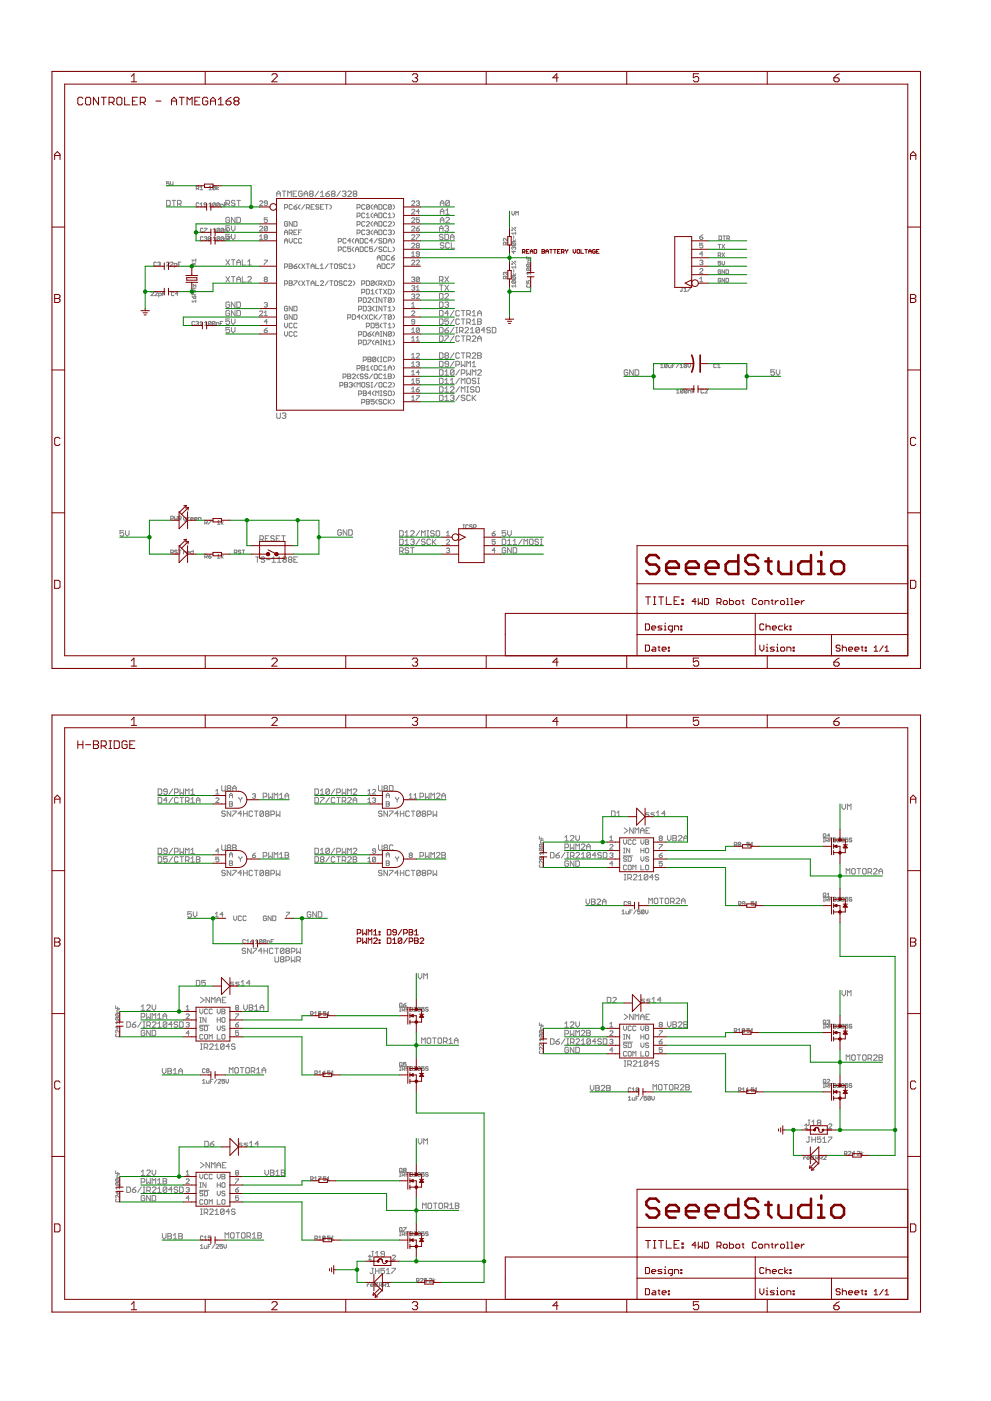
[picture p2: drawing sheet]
<svg xmlns="http://www.w3.org/2000/svg" width="297mm" height="420mm" viewBox="0 0 297 420" stroke-linecap="round" stroke-linejoin="round" font-family="sans-serif">
<g fill="none" stroke="#808080" stroke-width=".3">
<path d="M50.7 54.5h-.8v.6l.4-.2 .4 .2-.2 .5-.6-.1M51.1 54.5v.8l.4 .3 .4-.3v-.8M58.8 56.5h.6l.2-.5-.8-.2v1.1M59.2 56.5l.4 .4M60 56.9h.7M60 56.2l.4-.4v1.1M62.6 56.2l.4-.4v1.1M62.6 56.9h.8M64.6 56l-.6-.2-.2 .9M64.6 56l-.2 .9-.6-.2M64.6 56l-.8 .7M65 55.8v1.1"/>
<path d="M65.5 56.2l-.5 .3 .5 .4M83 58.9v-1.1l.5-.5 .5 .5v1.1M83 58.1h1M84.6 57.3h1.1M85.1 57.3v1.6M86.2 58.9v-1.6l.6 .5 .5-.5v1.6M87.9 58.1h.5M88.9 57.3h-1v1.6h1M90.6 57.6l-.3-.3h-.5l-.3 .3v1.1l.3 .2h.5l.3-.2v-.6h-.6M91.1 58.1h1.1M91.1 58.9v-1.1l.6-.5 .5 .5v1.1M93 58.1h.6"/>
<path d="M93 58.1l-.2-.3 .2-.5h.6l.3 .3-.3 .5M93 58.1l-.2 .3 .2 .5h.6l.3-.2-.3-.6M95.5 57.3l-1.1 1.6M96.1 58.9h1M96.1 57.8l.5-.5v1.6M97.7 58.1h.8l.3 .6-.3 .2h-.5l-.3-.2zM98.8 57.3l-1.1 .8M99.6 58.1h.5M99.6 58.1l-.3-.3 .3-.5h.5l.3 .3-.3 .5M99.6 58.1l-.3 .3 .3 .5h.5l.3-.2-.3-.6M102 57.3l-1 1.6M102.6 57.6l.3-.3h.5l.3 .3-.3 .5"/>
<path d="M103.1 58.1h.3M103.4 58.1l.3 .3-.3 .5h-.5l-.3-.2M104.2 57.6l.3-.3h.6l.2 .3v.2l-1.1 1.1h1.1M106.2 58.1h.5M106.2 58.1l-.3-.3 .3-.5h.5l.3 .3-.3 .5M106.2 58.1l-.3 .3 .3 .5h.5l.3-.2-.3-.6M46.9 78.8l-.2-.2-.6 .2v.8l.2 .2 .6-.2M47.3 78.8l.6-.2 .1 .2-.1 .4M47.7 79.2h.2M47.9 79.2l.1 .2-.1 .4-.6-.2M49.9 78.8l.2-.2 .6 .2-.8 1h.8M49.9 60.1h.9l.2 .3v1.1l-.2 .2h-.9z"/>
<path d="M51.1 78.8l.2-.2 .6 .2-.8 1h.8M51.6 60.1h1.1M52.1 60.1v1.6M52.3 79.8l.7-.2-.2-.6h-.5v1.2M53.2 61.2h.8l.3-.3v-.5l-.3-.3h-.8v1.6M53.4 79.2h.4M53.8 61.2l.5 .5M54.2 78.6h-.8v1.2M57.6 78.8l1.1 .8M58.7 77.6v.8M58.7 78h-1.1l.3 .4M58.7 78.8l-1.1 .8"/>
<path d="M59.6 61l-.2-.2-.6 .2 .2 1 .6-.2M60 62h.7M60 61.2l.4-.4v1.2M60.9 71.2l-.2-.2-.6 .2v.8l.2 .2 .6-.2M60.9 68.6l-.2-.1-.6 .1v.8l.2 .2 .6-.2M61.2 68.5h.8l-.8 1.1M61.2 71.2l.6-.2 .2 .2-.2 .4M61.6 71.6h.2M61.8 71.6l.2 .2-.2 .4-.6-.2M61.9 61.4l-.7-.2 .1-.4 .6 .2v.8l-.2 .2-.5-.2M62.6 61.2l.4-.4v1.2M62.6 62h.8"/>
<path d="M63.2 71.2l-.2-.2-.6 .2v.8M63.2 71.2v.8l-.2 .2-.6-.2M63.2 71.2l-.8 .8M63.9 68.9l.4-.4v1.1M63.9 71.4l.4-.4v1.2M63.9 69.6h.8M63.9 72.2h.8M64.6 61l-.2 1-.6-.2M64.6 61l-.2-.2-.6 .2v.8M64.6 61l-.8 .8M65.7 61l-.2 1-.5-.2M65.7 61l-.2-.2-.5 .2v.8"/>
<path d="M65.7 61l-.7 .8M65.8 68.6v.8l-.2 .2-.6-.2M65.8 68.6l-.2-.1-.6 .1v.8M65.8 71.2l-.2-.2-.6 .2v.8M65.8 71.2v.8l-.2 .2-.6-.2M65.8 68.6l-.8 .8M65.8 71.2l-.8 .8M66.1 62v-.8l.8 .2v.6M67 68.6v.8l-.2 .2-.6-.2M67 68.6l-.2-.1-.6 .1v.8M67 71.2l-.2-.2-.6 .2v.8M67 71.2v.8l-.2 .2-.6-.2"/>
<path d="M67 68.6l-.8 .8M67 71.2l-.8 .8M67.3 61.4h.4M67.4 69.6v-.7l.8 .1v.6M67.4 72.2v-.8l.8 .2v.6M67.7 61.2h.8l.3-.3v-.5l-.3-.3h-.8v1.6M67.7 77.9l1.1 1.6M68.1 60.8h-.8v1.2M68.3 61.2l.5 .5M68.6 71.6h.3M68.8 67.7h-1.1v.8l.6-.2 .5 .2v.6l-.3 .2h-.5l-.3-.2M68.8 65.4l-.3-.2h-.5l-.3 .2v1.1l.3 .3h.5l.3-.3v-.5h-.5"/>
<path d="M68.8 70.3h-1.1v.8l.6-.3 .5 .3v.5l-.3 .3h-.5l-.3-.3M68.8 77.9l-1.1 1.6M69.3 71h-.7v1.2M69.4 67.7v1.1l.5 .5 .5-.5v-1.1M69.4 70.3v1.1l.5 .5 .5-.5v-1.1M69.4 77.9h1M69.9 77.9v1.6M70.4 60.4l-.2-.3h-.6l-.2 .5 .2 .3h.6l.2 .6-.2 .2h-.6l-.2-.2M70.4 65.2v1.6l-1-1.6v1.6M71 65.2h.8l.3 .2v1.1l-.3 .3h-.8zM71 79.5v-1.1l.5-.5 .6 .5v1.1M71 60.1h1.1"/>
<path d="M71 78.7h1.1M71.5 60.1v1.6M72.6 77.9v1.6h1.1M74.3 79.5h1.1M74.3 78.4l.5-.5v1.6M77.8 70.9l.5-.5v1.4M77.8 68.1l.2-.2 .7 .2-.9 1.2h.9M77.8 60.5l.2-.3 .7 .3-.9 1.1h.9M77.8 71.8h.9M79.2 78h.9l-.9 1.4M79.4 71.1l-.2-.2 .2-.5 .7 .2-.2 .5M79.4 71.1l-.2 .2 .2 .5 .7-.2-.2-.5"/>
<path d="M79.4 71.1h.5M80.1 60.9h-.7l-.2-.2 .2-.5 .7 .3v.9l-.2 .2-.7-.2M80.1 65.3h-.9v.7l.5-.2 .4 .2-.2 .7-.7-.2M80.1 68.1v.9l-.2 .3-.7-.3M80.1 68.1l-.7-.2-.2 .2v.9M80.1 68.1l-.9 .9M85.3 62.3h.7l.2-.7-.2-.2h-.7v1.4M85.3 70.4v-1l.4-.4 .5 .4v1M85.3 72.9v-.9l.4-.5 .5 .5v.9M85.3 69.7h.9M85.3 72.2h.9M86.2 66.7l-.2-.3-.7 .3v.9l.2 .2 .7-.2v-.5h-.5"/>
<path d="M86.7 79.8h.7M86.7 69.9h.7l.2-.2-.2-.7h-.7v1.4M86.7 79.1h.7l.2 .3-.2 .4 .2 .5-.2 .2h-.7zM86.7 71.5v1l.4 .4 .5-.4v-1M87.1 69.9l.5 .5M87.6 61.6l-.2-.2-.7 .2v.9l.2 .3 .7-.3M87.6 66.4v1.4l-.9-1.4v1.4M88.1 79.8h.7l.2 .5-.7 .2zM88.1 62.1h.7l.2 .4-.7 .3zM88.1 66.4h.7l.2 .3v.9l-.2 .2h-.7zM88.1 69.7h.5M89 69h-.9v1.4h.9"/>
<path d="M89 71.8l-.2-.3-.7 .3v.9l.2 .2 .7-.2M89 79.1l-.9 .7M89 61.4l-.9 .7M89.5 69.7h.5M90 61.4l-.5 .4v.5l.5 .5M90 79.1l-.5 .5v.5l.5 .4M90.4 69h-.9v1.4M90.4 71.8l-.2-.3-.7 .3v.9l.2 .2 .7-.2M90.4 79.1l1 1.4M91.4 79.1l-1 1.4M91.4 61.4l-1 1.4M91.8 62.3h.7l.3-.2-.3-.7h-.7v1.4"/>
<path d="M91.8 79.1h1M92.3 79.1v1.4M92.3 62.3l.5 .5M93.2 79.8h1M93.2 62.1h.5M94.2 61.4h-1v1.4h1M94.6 79.1v1.4h1M95.6 61.6l-.7-.2-.3 .4 .7 .3 .3 .4-.3 .3-.7-.3M96 62.1h.5M96 79.6l.5-.5v1.4M97 61.4h-1v1.4h1M97.5 61.4h.9"/>
<path d="M97.9 61.4v1.4M98.4 79.1l-.9 1.4M98.8 79.1h1M98.8 61.4l.5 .4v.5l-.5 .5M99.3 79.1v1.4M100.5 79.1l.7 .3v.9l-.3 .2-.7-.2v-.9zM101.4 75h.7l.2-.7-.2-.2h-.7v1.4M101.4 72.5h.7l.2-.7-.2-.3h-.7v1.4M102.6 79.4l-.7-.3-.3 .5 .7 .2 .3 .5-.3 .2-.7-.2M103.7 74.3l-.2-.2-.7 .2v.9l.2 .3 .7-.3M103.7 71.8l-.2-.3-.7 .3v.9l.2 .2 .7-.2M104 79.4l-.2-.3-.7 .3v.9l.2 .2 .7-.2"/>
<path d="M104.5 79.6l.4-.5v1.4M105.1 74.1h-.9v.7l.7-.3 .2 .7-.2 .3-.7-.3M105.1 72.2h-.9l.7-.7v1.4M105.9 79.1l.4 .5v.5l-.4 .4M106.1 71.5l-.5 .5v.5l.5 .4M106.1 74.1l-.5 .4v.5l.5 .5M106.6 72.2h.9M106.6 72.9v-.9l.4-.5 .5 .5v.9M106.6 75.5v-1l.4-.4 .5 .4v1M106.6 74.8h.9M107 69.9h.7l.2-.7-.2-.2h-.7v1.4M107 67.4h.7l.2-.7-.2-.3h-.7v1.4"/>
<path d="M107 62.3h.7l.2-.7-.2-.2h-.7v1.4M107 64.8h.7l.2-.7-.2-.2h-.7v1.4M107.9 74.1h.7l.3 .2v.9l-.3 .3h-.7zM107.9 71.5h.7l.3 .3v.9l-.3 .2h-.7zM109.3 61.6l-.2-.2-.7 .2v.9l.2 .3 .7-.3M109.3 64.1l-.2-.2-.7 .2v1l.2 .2 .7-.2M109.3 66.7l-.2-.3-.7 .3v.9l.2 .2 .7-.2M109.3 69.2l-.2-.2-.7 .2v.9l.2 .3 .7-.3M109.8 66.7l.2-.3 .7 .3-.9 1.1h.9M109.8 69.2l.7-.2 .2 .2-.2 .5M109.8 64.4l.5-.5v1.4M109.8 65.3h.9"/>
<path d="M110.3 74.3l-.3-.2-.7 .2v.9l.3 .3 .7-.3M110.3 71.8l-.3-.3-.7 .3v.9l.3 .2 .7-.2M110.3 69.7h.2M110.5 69.7l.2 .2-.2 .5-.7-.3M110.7 61.6v.9l-.2 .3-.7-.3M110.7 61.6l-.7-.2-.2 .2v.9M110.7 61.6l-.9 .9M111.7 74.1h-1v.7l.7-.3 .3 .7-.3 .3-.7-.3M111.7 72.2h-1l.7-.7v1.4M111.7 61.4l-.5 .4v.5l.5 .5M111.7 63.9l-.5 .5v.4l.5 .5M111.7 66.4l-.5 .5v.5l.5 .4"/>
<path d="M111.7 69l-.5 .4v.5l.5 .5M112.2 67.8v-.9l.4-.5 .5 .5v.9M112.2 62.1h.9M112.2 62.8v-1l.4-.4 .5 .4v1M112.2 65.3v-.9l.4-.5 .5 .5v.9M112.2 70.4v-1l.4-.4 .5 .4v1M112.2 67.1h.9M112.2 69.7h.9M112.2 64.6h.9M113.1 79.8h.9M113.1 78v-.9l.5-.5 .4 .5v.9M113.1 77.3h.9"/>
<path d="M113.1 74.1l-.9 1.4M113.1 71.5l-.9 1.4M113.6 61.4h.7l.2 .2v.9l-.2 .3h-.7zM113.6 63.9h.7l.2 .2v1l-.2 .2h-.7zM113.6 66.4h.7l.2 .3v.9l-.2 .2h-.7zM113.6 69h.7l.2 .2v.9l-.2 .3h-.7zM114.5 71.8l-.7-.3-.2 .5 .7 .2 .2 .5-.2 .2-.7-.2M114.5 74.3l-.7-.2-.2 .4 .7 .3 .2 .4-.2 .3-.7-.3M114.5 76.6h.7l.2 .2v1l-.2 .2h-.7zM114.5 79.1h.7l.2 .3v.9l-.2 .2h-.7zM115 71.5h.7l.2 .3v.9l-.2 .2h-.7zM115.9 74.3l-.2-.2-.7 .2v.9l.2 .3 .7-.3"/>
<path d="M115.9 61.6l-.2-.2-.7 .2v.9l.2 .3 .7-.3M115.9 64.1l-.2-.2-.7 .2v1l.2 .2 .7-.2M115.9 66.7l-.2-.3-.7 .3v.9l.2 .2 .7-.2M115.9 69.2l-.2-.2-.7 .2v.9l.2 .3 .7-.3M116.4 72.9v-.9l.4-.5 .5 .5v.9M116.4 69.2l.7-.2 .2 .2-.2 .5M116.4 74.1v1.4h.9M116.4 66.7l.2-.3 .7 .3-.9 1.1h.9M116.4 72.2h.9M116.4 64.4l.4-.5v1.4M116.4 65.3h.9M116.8 79.4l-.2-.3-.7 .3v.9l.2 .2 .7-.2"/>
<path d="M116.8 76.8l-.2-.2-.7 .2v1l.2 .2 .7-.2M116.8 69.7h.3M117.1 69.7l.2 .2-.2 .5-.7-.3M117.3 77.3h.7l.2 .5-.7 .2zM117.3 61.6l-.7-.2-.2 .2v.9M117.3 79.1h.9l-.9 1.4M117.3 61.6v.9l-.2 .3-.7-.3M117.3 61.6l-.9 .9M117.8 61.4l.4 .4v.5l-.4 .5M117.8 63.9l.4 .5v.4l-.4 .5M117.8 66.4l.4 .5v.5l-.4 .4M117.8 69l.4 .4v.5l-.4 .5"/>
<path d="M117.8 71.5l.4 .5v.5l-.4 .4M117.8 74.1l.4 .4v.5l-.4 .5M118.2 76.6l-.9 .7M123.4 78.3l.2-.3 .7 .3-.9 1.1h.9M123.4 75.9l.4-.4v1.4M123.4 63l.2-.2 .7 .2-.9 1.2h.9M123.4 65.6l.2-.3 .7 .3-.9 1.1h.9M123.4 68.1l.2-.2 .7 .2-.9 1.2h.9M123.4 60.5l.2-.3 .7 .3-.9 1.1h.9M123.4 70.6l.2-.2 .7 .2-.9 1.2h.9M123.4 73.2l.2-.3 .7 .3-.9 1.1h.9M123.4 76.9h.9"/>
<path d="M124.8 78.3l.2-.3 .7 .3-.9 1.1h.9M124.8 60.5l.7-.3 .2 .3-.2 .4M124.8 68.6h.7l.2 .4-.7 .3zM124.8 70.4h.9l-.9 1.4M125 73.6l-.2-.2 .2-.5 .7 .3-.2 .4M125 73.6l-.2 .3 .2 .4 .7-.2-.2-.5M125 73.6h.5M125.2 60.9h.3M125.5 60.9l.2 .3-.2 .4-.7-.2M125.7 65.3h-.9v.7l.4-.2 .5 .2-.2 .7-.7-.2M125.7 76.2h-.7l-.2-.3 .2-.4 .7 .2v.9l-.2 .3-.7-.3M125.7 63.5h-.9l.7-.7v1.4"/>
<path d="M125.7 67.9l-.9 .7M131.7 68.5h1.1M131.7 69.3v-1l.6-.6 .5 .6v1M132 61.7v-1.1l.5-.5 .6 .5v1.1M132 66.8v-1.1l.5-.5 .6 .5v1.1M132 64.3v-1.1l.5-.6 .6 .6v1.1M132 63.5h1.1M132 60.9h1.1M132 66h1.1M132.8 70.5l-.3-.2h-.5l-.3 .5 .3 .3h.5l.3 .5-.3 .3h-.5l-.3-.3M133.1 73.1l-.3-.3h-.6l-.2 .3 .2 .5h.6l.3 .3-.3 .5h-.6l-.2-.3M133.3 68l.3-.3h.6l.3 .3-.3 .5"/>
<path d="M133.3 70.3h.9l.3 .2v1.1l-.3 .3h-.9zM133.6 63.2l.6-.6v1.7M133.6 65.4l.3-.2h.5l.3 .2v.3l-1.1 1.1h1.1M133.6 64.3h1.1M133.9 68.5h.3M134.2 68.5l.3 .3-.3 .5h-.6l-.3-.2M134.7 60.4l-.3-.3h-.5l-.3 .3v1.1M134.7 60.4v1.1l-.3 .2h-.5l-.3-.2M134.7 73.1l-.3-.3h-.5l-.3 .3v1l.3 .3h.5l.3-.3M134.7 60.4l-1.1 1.1M135 71.1h1.1M135 71.9v-1.1l.5-.5 .6 .5v1.1"/>
<path d="M135.3 72.8v1.6h1M151.6 73.4v-.5l-.5-.2-.2 .7h1.1M152 71.5v.8l-.9-.8-.2 .2 .2 .6M152 72.7l-.4 .3M153.4 63.4v.8l.4 .3 .4-.3v-.8M153.4 69l.2 .2zM153.4 79.1l.2 .2zM153.4 72.5h1.2M153.4 68.2l1.2 1M153.4 78.4l1.2 .9M153.6 72.9l-.2 .1 .2 .6h.8M153.6 72.9h.8l.2 .1-.2 .6"/>
<path d="M153.6 72.9l.8 .7M153.8 71.9l.4 .6 .4-.6M154 75.2v.8l-.6-.6h1.2M154 70.7v.8M154 74.2v.2M154 74.2l-.2-.2-.4 .2 .2 .6M154 74.2l.2-.2 .4 .2-.2 .6M154.4 68.2l.2 .2zM154.4 78.4l.2 .1zM154.6 69.6v.7M154.6 79.7v.8M154.6 69.9h-1.2l.4 .4"/>
<path d="M154.6 64.5v-1.1l.4 .4 .4-.4v1.1M157.9 76.9v.7h1.1M158.1 79.2h.7l.2 .2-.2 .6M158.1 79.2l-.2 .2 .2 .6h.7M158.1 79.2l.7 .8M158.4 77.3v.3M159 78l-.8 .2v.6h.8M209.7 78.3l.7-.3 .3 .3-.3 .4M209.7 71.1h.7l.3 .5-.7 .2-.3-.2zM210.2 78.7h.2M210.4 78.7l.3 .3-.3 .4-.7-.2M210.7 72.9h-1v.7l.5-.2 .5 .2-.3 .7-.7-.2"/>
<path d="M210.7 76.2h-1l.7-.7v1.4M210.7 70.4l-1 .7M215.3 76.6l.7-.2-.2-.6h-.5v1.2M215.3 73.3h.7M215.5 70.8l.8 .2-.2 .9h-.6zM215.6 73.3v1.1M215.6 76.6l.4 .4M216 78.4h-.7v.6l.3-.2 .4 .2-.2 .5-.5-.2M216.4 78.4v.7l.4 .4 .4-.4v-.7M216.4 73.3l.8 1.1M216.4 75.8l.8 1.2M216.7 70.8h.7"/>
<path d="M217.1 70.8v1.1M217.2 73.3l-.8 1.1M217.2 75.8l-.8 1.2M217.9 71.5l.7-.2-.2-.5h-.5v1.1M218.2 71.5l.4 .4M45.2 87.7l.2-.2 .6 .2-.8 1h.8M46.4 87.7l.2-.2 .6 .2-.8 1h.8M47.6 88.7l.7-.2-.1-.6h-.6v1.2M48.7 88.1h.4M49.5 87.5h-.8v1.2M52.2 87.7l-.2-.2-.6 .2v.8l.2 .2 .6-.2M53.3 88.1h-.7l.5-.6v1.2"/>
<path d="M57.6 88.8l.5 .7M57.6 87.2h1.1M57.6 86.4h1.1M58.1 89l.2-.2 .4 .2-.2 .5h-.4zM58.1 86.4v.8M58.3 96.6l-.2-.2-.6 .2v.8l.2 .2 .6-.2M58.7 85.3v.7l-.8-.7v.7M58.7 96.6l.6-.2 .2 .2-.2 .4M58.7 90.3h-1.1l.3 .4M58.7 89.9v.8M58.7 87.6h-1.1l.3 .4-.3 .4h1.1M59.1 97h.2"/>
<path d="M59.3 97l.2 .2-.2 .4-.6-.2M59.9 96.8l.4-.4v1.2M59.9 97.6h.7M61.3 96.8l.4-.4v1.2M61.3 97.6h.8M63.3 96.6v.8l-.2 .2-.6-.2M63.3 96.6l-.2-.2-.6 .2v.8M63.3 96.6l-.8 .8M64.5 96.6v.8l-.2 .2-.6-.2M64.5 96.6l-.2-.2-.6 .2v.8M64.5 96.6l-.8 .8M64.9 97.6v-.8h.5l.2 .8"/>
<path d="M66 97h.4M66.8 96.4h-.8v1.2M67.7 83l1.1 1.6M68.8 90.8l-.3-.2h-.5l-.3 .2v1.1l.3 .3h.5l.3-.3v-.5h-.5M68.8 93.4l-.3-.3h-.5l-.3 .3v1.1l.3 .2h.5l.3-.2v-.6h-.5M68.8 95.7h-1.1v.8l.6-.3 .5 .3v.5l-.3 .3h-.5l-.3-.3M68.8 98.2h-1.1v.8l.6-.3 .5 .3v.5l-.3 .3h-.5l-.3-.3M68.8 83l-1.1 1.6M69.4 95.7v1.1l.5 .5 .5-.5v-1.1M69.4 98.2v1.1l.5 .5 .5-.5v-1.1M69.4 83h1M69.9 83v1.6"/>
<path d="M70.4 90.6v1.6l-1-1.6v1.6M70.4 93.1v1.6l-1-1.6v1.6M71 83.8h1.1M71 84.6v-1.1l.5-.5 .6 .5v1.1M71 90.6h.8l.3 .2v1.1l-.3 .3h-.8zM71 93.1h.8l.3 .3v1.1l-.3 .2h-.8zM72.6 83v1.6h1.1M74.3 83.2l.2-.2h.6l.3 .2v.3l-1.1 1.1h1.1M77.8 93.5l.2-.2 .7 .2-.9 1.2h.9M79.2 99h.7l.2 .5-.7 .2zM79.2 91l.7-.3 .2 .3-.2 .4M79.2 93.7l.5-.4v1.4"/>
<path d="M79.2 94.7h.9M79.4 83.8l-.2-.2 .2-.5 .7 .2-.2 .5M79.4 83.8l-.2 .2 .2 .5 .7-.2-.2-.5M79.4 83.8h.5M79.7 91.4h.2M79.9 91.4l.2 .3-.2 .4-.7-.2M80.1 96.5h-.9l.7-.7v1.4M80.1 98.3l-.9 .7M85.3 85.2h.7l.2-.7-.2-.3h-.7v1.4M85.3 80.1h.7l.2-.7-.2-.3h-.7v1.4M85.3 96.9v1l.4 .4 .5-.4v-1M85.3 99.5v.9l.4 .5 .5-.5v-.9"/>
<path d="M86.2 92.1l-.2-.3-.7 .3v.9l.2 .2 .7-.2v-.5h-.5M86.2 94.6l-.2-.2-.7 .2v.9l.2 .3 .7-.3v-.4h-.5M86.7 84.2h.7l.2 .3-.2 .4 .2 .5-.2 .2h-.7zM86.7 84.9h.7M87.6 91.8v1.4l-.9-1.4v1.4M87.6 94.4v1.4l-.9-1.4v1.4M87.6 97.2l-.2-.3-.7 .3v.9l.2 .2 .7-.2M87.6 99.7l-.2-.2-.7 .2v.9l.2 .3 .7-.3M88.1 84.2h.9l-.9 1.4M88.1 94.4h.7l.2 .2v.9l-.2 .3h-.7zM88.1 91.8h.7l.2 .3v.9l-.2 .2h-.7zM89 97.2l-.2-.3-.7 .3v.9l.2 .2 .7-.2"/>
<path d="M89 99.7l-.2-.2-.7 .2v.9l.2 .3 .7-.3M90 84.2l-.5 .5v.5l.5 .4M90.4 84.2l1 1.4M91.4 84.2l-1 1.4M91.8 84.2h1M92.3 84.2v1.4M93.2 84.9h1M93.2 80.5v-.9l.5-.5 .5 .5v.9M93.2 85.6v-.9l.5-.5 .5 .5v.9M94.6 84.2v1.4h1M96 84.5l.3-.3 .7 .3-1 1.1h1M96 80.5h1"/>
<path d="M98.4 84.2l-.9 1.4M98.8 84.2h1M99.3 84.2v1.4M100.5 84.2l.7 .3v.9l-.3 .2-.7-.2v-.9zM102.6 84.5l-.7-.3-.3 .5 .7 .2 .3 .5-.3 .2-.7-.2M104 84.5l-.2-.3-.7 .3v.9l.2 .2 .7-.2M104.2 95.3h.7l.2-.7-.2-.2h-.7v1.4M104.5 84.5l.2-.3 .7 .3-.9 1.1h.9M104.5 80.5h.9M105.6 94.4h.7l.2 .2v.9l-.2 .3h-.7zM105.9 84.2l.4 .5v.5l-.4 .4M107.5 90.2h.7l.2-.7-.2-.2h-.7v1.4"/>
<path d="M107.5 92.8h.7l.2-.7-.2-.3h-.7v1.4M107.9 95.1h-.9l.7-.7v1.4M108.4 85.2h.7l.2-.3-.2-.7h-.7v1.4M108.4 87.7h.7l.2-.2-.2-.7h-.7v1.4M108.9 94.4l-.5 .4v.5l.5 .5M108.9 89.3h.7l.2 .2v1l-.2 .2h-.7zM108.9 91.8h.7l.2 .3v.9l-.2 .2h-.7zM108.9 99.5h.7l.2 .2v.9l-.2 .3h-.7zM109.3 94.4l1 1.4M109.8 86.8h.7l.2 .2v.9l-.2 .3h-.7zM109.8 84.2h.7l.2 .3v.9l-.2 .2h-.7zM109.8 97.9h.7l.2-.7-.2-.3h-.7v1.4"/>
<path d="M110.3 89.5l.2-.2 .7 .2-.9 1.2h.9M110.3 92.1l.7-.3 .2 .3-.2 .4M110.3 94.4l-1 1.4M110.7 92.5h.3M111 92.5l.2 .3-.2 .4-.7-.2M111.2 99.5l-.9 .7M111.2 88.2h1M111.2 87.2l.5-.4v1.4M111.2 96.9h.7l.3 .3v.9l-.3 .2h-.7zM111.7 94.6l-.3-.2-.7 .2v.9l.3 .3 .7-.3M112.2 89.3l-.5 .5v.4l.5 .5M112.2 91.8l-.5 .5v.5l.5 .4"/>
<path d="M112.2 99.5l-.5 .4v.5l.5 .5M112.2 84.5l-.7-.3-.3 .3v.9M112.2 84.5v.9l-.3 .2-.7-.2M112.2 94.4v1.4M112.2 84.5l-1 .9M112.4 95.1l.7 .7M112.6 91.8h.5M112.6 93.2h.5M112.6 89.3h.5M112.6 90.7h.5M112.9 89.3v1.4M112.9 91.8v1.4"/>
<path d="M113.1 84.2l-.5 .5v.5l.5 .4M113.1 86.8l-.5 .4v.5l.5 .5M113.1 80.5v-.9l.5-.5 .4 .5v.9M113.1 94.4l-.9 .9M113.6 85.2h.7l.2-.7-.2-.3h-.7v1.4M113.6 96.9h-1v.7l.5-.2 .5 .2-.3 .7-.7-.2M113.6 86.8h.9M114 99.5h.5M114 86.8v1.4M114 85.2l.5 .4M114.3 99.5v1.4M114.5 89.3v1.4l-.9-1.4v1.4"/>
<path d="M114.5 91.8v1.4l-.9-1.4v1.4M114.5 96.9l-.5 .5v.5l.5 .4M114.5 94.4l-.9 1.4M115 91.8h.9M115 94.4h.9M115 96.9h.9M115 89.3h.9M115 86.8l.9 1.4M115 84.2l.9 1.4M115.4 89.3v1.4M115.4 91.8v1.4M115.4 94.4v1.4"/>
<path d="M115.4 96.9v1.4M115.9 99.5v1.4l-.9-1.4v1.4M115.9 86.8l-.9 1.4M115.9 84.2l-.9 1.4M116.4 86.8h.7l.2 .2v.9l-.2 .3h-.7zM116.4 84.2h.7l.2 .3v.9l-.2 .2h-.7zM116.4 93.2h.9M116.4 98.3h.9M116.4 92.3l.4-.5v1.4M116.4 97.4l.4-.5v1.4M117.3 94.6l-.9 .9M117.3 89.5l-.7-.2-.2 .2v1"/>
<path d="M117.3 94.6l-.7-.2-.2 .2v.9M117.3 99.7l-.7-.2-.2 .2v.9M117.3 94.6v.9l-.2 .3-.7-.3M117.3 99.7v.9l-.2 .3-.7-.3M117.3 89.5v1l-.2 .2-.7-.2M117.3 99.7l-.9 .9M117.3 89.5l-.9 1M117.8 84.2l.4 .5v.5l-.4 .4M117.8 86.8l.4 .4v.5l-.4 .5M117.8 89.3l.4 .5v.4l-.4 .5M117.8 91.8l.4 .5v.5l-.4 .4M117.8 94.4l.4 .4v.5l-.4 .5"/>
<path d="M117.8 96.9l.4 .5v.5l-.4 .4M117.8 99.5l.4 .4v.5l-.4 .5M123.4 91.2l.4-.5v1.4M123.4 98.8l.4-.5v1.4M123.4 85.9l.7-.3 .2 .3-.2 .4M123.4 83.3l.7-.2 .2 .2-.2 .5M123.4 92.1h.9M123.4 93.5l.2-.2 .7 .2-.9 1.2h.9M123.4 99.7h.9M123.4 88.4l.7-.2 .2 .2-.2 .5M123.8 83.8h.3M123.8 88.9h.3"/>
<path d="M123.8 86.3h.3M124.1 88.9l.2 .2-.2 .5-.7-.3M124.1 83.8l.2 .2-.2 .5-.7-.2M124.1 86.3l.2 .3-.2 .4-.7-.2M124.3 96.5h-.7l-.2-.2 .2-.5 .7 .2v1l-.2 .2-.7-.2M124.8 86.1l.4-.5v1.4M124.8 88.4l.2-.2 .7 .2-.9 1.2h.9M124.8 87h.9M125.7 83.3v1l-.2 .2-.7-.2M125.7 98.6v.9l-.2 .2-.7-.2M125.7 83.3l-.7-.2-.2 .2v1M125.7 98.6l-.7-.3-.2 .3v.9"/>
<path d="M125.7 98.6l-.9 .9M125.7 83.3l-.9 1M131.7 95.7h.8l.3 .2v1.1l-.3 .3h-.8zM131.7 98.2h.8l.3 .3v1l-.3 .3h-.8zM131.7 90.6h.8l.3 .2v1.1l-.3 .3h-.8zM131.7 84.1h.8l.3-.3v-.6l-.3-.2h-.8v1.6M131.7 88h.8l.3 .3v1.1l-.3 .3h-.8zM131.7 93.1h.8l.3 .3v1.1l-.3 .2h-.8zM131.7 85.5h1.1M132.3 84.1l.5 .5M132.3 85.5v1.6M133.3 88.3l.3-.3h.6l.3 .3v.3l-1.2 1.1h1.2"/>
<path d="M133.3 90.8l.3-.2h.6l.3 .2-.3 .6M133.3 99h.9l.3 .5-.3 .3h-.6l-.3-.3zM133.3 85.5l1.2 1.6M133.3 83l1.2 1.6M133.9 91.4h.3M134.2 91.4l.3 .3-.3 .5h-.6l-.3-.3M134.5 98.2l-1.2 .8M134.5 93.9h-1.2l.9-.8v1.6M134.5 95.7h-1.2v.8l.6-.3 .6 .3v.5l-.3 .3h-.6l-.3-.3M134.5 85.5l-1.2 1.6M134.5 83l-1.2 1.6M136.1 98.2l-1.1 1.6"/>
<path d="M136.1 95.7l-1.1 1.6M136.1 93.1l-1.1 1.6M136.6 98.2h.6M136.6 99.8h.6M136.9 98.2v1.6M137.7 95.9l-.3-.2h-.5l-.3 .2v1.1l.3 .3h.5l.3-.3M137.7 93.4l-.3-.3h-.5l-.3 .3v1.1l.3 .2h.5l.3-.2M137.7 99.3h.8l.3-.3v-.5l-.3-.3h-.8v1.6M138.3 93.1h1.1M138.3 95.7h1.1M138.3 99.3l.5 .5M138.8 93.1v1.6"/>
<path d="M138.8 95.7v1.6M139.4 98.5l.2-.3h.6l.2 .3v.2l-1 1.1h1M139.9 96.8h.8l.3-.3v-.6l-.3-.2h-.8v1.6M139.9 94.2h.8l.3-.3v-.5l-.3-.3h-.8v1.6M140.4 96.8l.6 .5M140.4 94.2l.6 .5M141 98.7l.5-.5v1.6M141 99.8h1.1M141.5 96.2l.6-.5v1.6M141.5 94.7h1.1M141.5 97.3h1.1M141.5 93.7l.6-.6v1.6"/>
<path d="M143.2 94.7v-1l.5-.6 .6 .6v1M143.2 95.7h.8l.3 .2-.3 .6 .3 .5-.3 .3h-.8zM143.2 93.9h1.1M143.2 96.5h.8M143.7 98.5l-.3-.3h-.5l-.3 .3v1M143.7 98.5v1l-.3 .3h-.5l-.3-.3M143.7 98.5l-1.1 1M145.4 99h-1.1l.8-.8v1.6M147 98.5l-.3-.3h-.5l-.3 .5 .3 .3h.5l.3 .5-.3 .3h-.5l-.3-.3M147.6 98.2h.8l.2 .3v1l-.2 .3h-.8zM151.4 81.9l-.1-.2-.4 .2 .2 .5M151.4 81.9l.2-.2 .4 .2-.2 .5"/>
<path d="M151.4 81.9v.1M151.6 83.6v-.6l-.5-.2-.2 .8h1.1M152 82.8l-.4 .4M153.4 82.6h1.2M153.6 83l-.2 .2 .2 .6h.8M153.6 84.2l-.2 .2 .2 .6h.8M153.6 83h.8l.2 .2-.2 .6M153.6 84.2h.8l.2 .2-.2 .6M153.6 84.2l.8 .8M153.6 83l.8 .8M153.8 82l.4 .6 .4-.6M154 80.9v.7"/>
<path d="M154.6 85.4v.7M154.6 85.7h-1.2l.4 .4M154.6 80.1h-1.2l.4 .4M157.9 84.2v.8h.5l-.2-.4 .2-.4 .6 .2-.2 .6M158.1 80.4h.7l.2 .2-.2 .6M158.1 85.4l-.2 .2 .2 .5h.7l.2-.2-.2-.5M158.1 80.4l-.2 .6 .2 .2h.7M158.1 80.4l.7 .8M159 81.9h-1.1l.3 .4M159 81.6v.7M204.3 86.2h.4M204.4 86.2v1l-.1 .2-.4-.2"/>
<path d="M205 87.4h.8M205 86.6l.4-.4v1.2M206.2 86.2h.8l-.8 1.2M209.7 84.5h1M209.7 80.8l.3-.2 .7 .2-1 1.2h1M209.7 83.6l.5-.5v1.4M216 83.7l-.2-.2-.5 .2 .2 .9 .5-.2v-.4h-.4M216 81.1l-.2-.2-.5 .2 .2 1 .5-.2v-.4h-.4M217.2 80.9v1.2l-.8-1.2v1.2M217.2 83.5v1.1l-.8-1.1v1.1M217.6 80.9l.8 .2-.2 1h-.6zM217.6 83.5l.8 .2-.2 .9h-.6z"/>
<path d="M101.9 115.6h.7l.2-.7-.2-.2h-.7v1.4M102.8 113.1h.7l.2-.7-.2-.2h-.7v1.4M103.3 114.7h.7l.2 .2-.2 .5 .2 .5-.2 .2h-.7zM103.3 115.4h.7M104.2 112.2h.7l.2 .2-.2 .5 .2 .4-.2 .3h-.7zM104.2 112.9h.7M104.7 114.9l.7-.2 .2 .2-.2 .5M105.1 115.4h.3M105.4 115.4l.2 .2-.2 .5-.7-.2M105.6 112.4l.2-.2 .7 .2-.9 1.2h.9M106.5 114.7l-.4 .5v.4l.4 .5M107 116.1v-1.4l.5 .5 .4-.5v1.4"/>
<path d="M107 110.6h.7l.2-.7-.2-.3h-.7v1.4M107.5 118.2h.7l.2-.7-.2-.3h-.7v1.4M107.5 100.4h.7l.2-.7-.2-.2h-.7v1.4M107.5 102.9h.7l.2-.7-.2-.2h-.7v1.4M107.5 112.2l-.5 .4v.5l.5 .5M108.4 109.6h.7l.2 .3-.2 .4 .2 .5-.2 .2h-.7zM108.4 110.3h.7M108.6 114.7l.7 .2v1l-.2 .2-.7-.2v-1zM108.9 117.2h.7l.2 .3-.2 .4 .2 .5-.2 .2h-.7zM108.9 112.4l-.7-.2-.3 .4 .7 .3 .3 .4-.3 .3-.7-.3M108.9 102h.7l.2 .2v1l-.2 .2h-.7zM108.9 108h.7l.2-.7-.2-.2h-.7v1.4"/>
<path d="M108.9 117.9h.7M109.8 119.8h.7l.2 .2-.2 .5 .2 .4-.2 .3h-.7zM109.8 110.1l.5-.5v1.4M109.8 111h.9M110.3 107.1h.7l.2 .2-.2 .5 .2 .4-.2 .3h-.7zM110.3 112.4l-.7-.2-.3 .4 .7 .3 .3 .4-.3 .3-.7-.3M110.3 100.2h.7l.2 .4-.7 .3zM110.3 102h.9l-.9 1.4M110.3 107.8h.7M110.7 114.9l-.7-.2-.2 .5 .7 .2 .2 .5-.2 .2-.7-.2M111.2 117.9h-.9l.7-.7v1.4M111.2 114.7h.5"/>
<path d="M111.2 116.1h.5M111.5 114.7v1.4M111.7 112.2l-1 1.4M111.7 109.6l-.5 .5v.5l.5 .4M112.2 112.4l.2-.2 .7 .2v.9l-.2 .3-.7-.3zM112.2 102l-.5 .5v.4l.5 .5M112.2 117.2l-.5 .5v.5l.5 .4M112.2 119.8h-1v.7l.5-.3 .5 .3-.3 .7-.7-.3M112.4 109.6l.7 .3v.9l-.2 .2-.7-.2v-.9zM112.6 107.3l-.7-.2-.2 .2v.9M112.6 118.6v-1.4l.5 .5 .5-.5v1.4M112.6 100.9v-1l.5-.4 .5 .4v1"/>
<path d="M112.6 103.4v-.9l.5-.5 .5 .5v.9M112.6 107.3v.9l-.2 .3-.7-.3M112.6 107.3l-.9 .9M112.6 102.7h1M112.6 100.2h1M113.1 119.8l-.5 .4v.5l.5 .5M113.1 114.7l-.9 1.4M113.6 114.9l.2-.2 .7 .2v1l-.2 .2-.7-.2zM113.6 107.1l-.5 .4v.5l.5 .5M114 117.2h.5M114 100.9h.5M114 118.6h.5"/>
<path d="M114 108.5h.5M114 107.1h.5M114 102h.5M114 103.4h.5M114.3 102v1.4M114.3 107.1v1.4M114.3 117.2v1.4M114.5 112.4l-.2-.2-.7 .2v.9l.2 .3 .7-.3M114.5 109.9l-.2-.3-.7 .3v.9l.2 .2 .7-.2M115 112.6l.4-.4v1.4M115 113.6h.9M115 110.1l.4-.5v1.4"/>
<path d="M115 111h.9M115.9 117.5l-.7-.3-.2 .5 .7 .2 .2 .5-.2 .2-.7-.2M115.9 114.9l-.2-.2-.7 .2v1l.2 .2 .7-.2M115.9 102v1.4l-.9-1.4v1.4M115.9 107.3l-.2-.2-.7 .2v.9l.2 .3 .7-.3M116.4 112.2h.7l.2 .2-.2 .5 .2 .4-.2 .3h-.7zM116.4 108h.7l.2-.7-.2-.2h-.7v1.4M116.4 111v-.9l.4-.5 .5 .5v.9M116.4 119.8v1.4M116.4 114.9l.2-.2 .7 .2-.9 1.2h.9M116.4 112.9h.7M116.4 110.3h.9"/>
<path d="M116.4 103.4h.9M116.4 102.5l.4-.5v1.4M116.6 117.2l.7 .3v.9l-.2 .2-.7-.2v-.9zM117.3 119.8l-.9 .9M117.8 119.8l.4 .4v.5l-.4 .5M117.8 102l.4 .5v.4l-.4 .5M117.8 107.1l.4 .4v.5l-.4 .5M117.8 109.6l.4 .5v.5l-.4 .4M117.8 112.2l.4 .4v.5l-.4 .5M117.8 114.7l.4 .5v.4l-.4 .5M117.8 117.2l.4 .5v.5l-.4 .4M123.4 106.4l.4-.4v1.4"/>
<path d="M123.4 111.5l.4-.5v1.4M123.4 119.1l.4-.4v1.4M123.4 101.3l.4-.4v1.4M123.4 109l.4-.5v1.4M123.4 114l.4-.4v1.4M123.4 116.6l.4-.5v1.4M123.4 117.5h.9M123.4 115h.9M123.4 112.4h.9M123.4 109.9h.9M123.4 107.4h.9M123.4 102.3h.9"/>
<path d="M124.8 101.3l.4-.4v1.4M124.8 106.2l.2-.2 .7 .2-.9 1.2h.9M124.8 108.7l.7-.2 .2 .2-.2 .5M124.8 118.7h.9l-.9 1.4M124.8 116.8h.7l.2 .5-.7 .2zM124.8 102.3h.9M125.2 109.2h.3M125.5 109.2l.2 .2-.2 .5-.7-.2M125.7 111.7h-.9l.7-.7v1.4M125.7 113.6h-.9v.7l.4-.3 .5 .3-.2 .7-.7-.3M125.7 116.1l-.9 .7M131.7 100.7h.8l.3 .3v1.1l-.3 .3h-.8z"/>
<path d="M131.7 108.4h.8l.3 .2v1.1l-.3 .3h-.8zM131.7 105.8h.8l.3 .3v1.1l-.3 .2h-.8zM131.7 110.9h.8l.3 .3v1l-.3 .3h-.8zM131.7 113.4h.8l.3 .3v1.1l-.3 .3h-.8zM131.7 116h.8l.3 .2v1.1l-.3 .3h-.8zM131.7 118.5h.8l.3 .3v1.1l-.3 .2h-.8zM133.3 112.5h1.2M133.3 100.7h1.2v.3l-1.2 1.1v.3M133.3 111.4l.6-.5v1.6M133.3 114l.6-.6v1.7M133.3 116.5l.6-.5v1.6M133.3 119.1l.6-.6v1.6"/>
<path d="M133.3 115.1h1.2M133.3 117.6h1.2M133.6 106.6l-.3-.2 .3-.6h.6l.3 .3-.3 .5M133.6 106.6l-.3 .3 .3 .5h.6l.3-.2-.3-.6M133.6 106.6h.6M134.5 109.2h-.9l-.3-.3 .3-.5h.6l.3 .2v1.1l-.3 .3h-.6l-.3-.3M135 118.8l.3-.3h.5l.3 .3-.3 .5M135 116.2l.3-.2h.5l.3 .2v.3l-1.1 1.1h1.1M135 115.1h1.1M135 114l.5-.6v1.7M135.5 119.3h.3M135.8 119.3l.3 .3-.3 .5h-.5l-.3-.2"/>
<path d="M136.1 111.2v1l-.3 .3h-.5l-.3-.3M136.1 111.2l-.3-.3h-.5l-.3 .3v1M136.1 100.7l-1.1 1.7M136.1 105.8l-1.1 1.6M136.1 108.4l-1.1 1.6M136.1 111.2l-1.1 1M136.6 109.4h.8l.3-.2v-.6l-.3-.2h-.8v1.6M137.7 106.1l-.3-.3h-.5l-.3 .3v1.1l.3 .2h.5l.3-.2M137.7 101l-.3-.3h-.5l-.3 .3v1.1l.3 .3h.5l.3-.3M137.7 110.9l-1.1 1.6M137.7 113.4l-1.1 1.7M137.7 116l-1.1 1.6"/>
<path d="M137.7 118.5l-1.1 1.6M138.3 112h.8l.3-.3v-.5l-.3-.3h-.8v1.6M138.3 100.7h1.1M138.3 105.8h1.1M138.3 108.4v1.6l.5-.6 .6 .6v-1.6M138.3 115.1v-1.7l.5 .6 .6-.6v1.7M138.3 117.6v-1.6l.5 .5 .6-.5v1.6M138.8 100.7v1.7M138.8 105.8v1.6M139.4 118.8l-.3-.3h-.6l-.2 .6 .2 .2h.6l.3 .6-.3 .2h-.6l-.2-.2M139.9 113.7l.3-.3h.5l.3 .3v1.1l-.3 .3h-.5l-.3-.3zM139.9 101.8h.8l.3-.2v-.6l-.3-.3h-.8v1.7"/>
<path d="M139.9 106.9h.8l.3-.3v-.5l-.3-.3h-.8v1.6M139.9 110v-1.6l.5 .5 .6-.5v1.6M139.9 110.9v1.6l.5-.5 .6 .5v-1.6M139.9 117.6h.5M139.9 116h.5M140.2 116v1.6M140.4 101.8l.6 .6M140.4 106.9l.6 .5M141 118.8l-.3-.3h-.5l-.3 .3v1.1l.3 .2h.5l.3-.2M141.5 112.5v-1.6l.6 .5 .5-.5v1.6M141.5 118.5v1.6M141.5 101l.3-.3h.5l.3 .3v.3l-1.1 1.1h1.1"/>
<path d="M141.5 106.1l.3-.3h.5l.3 .3v.3l-1.1 1h1.1M141.5 110h1.1M141.5 108.9l.6-.5v1.6M141.8 119.3l.8 .8M142.1 116.2l-.3-.2h-.5l-.3 .5 .3 .3h.5l.3 .5-.3 .3h-.5l-.3-.3M142.6 113.7l-.3-.3h-.5l-.3 .3 .3 .6h.5l.3 .2-.3 .6h-.5l-.3-.3M142.6 118.5l-1.1 1.1M142.9 116h.5l.3 .2v1.1l-.3 .3h-.5l-.3-.3v-1.1zM143.2 102.4v-1.1l.5-.6 .6 .6v1.1M143.2 105.8h.8l.3 .3-.3 .5 .3 .6-.3 .2h-.8zM143.2 111.2l.2-.3h.6l.3 .3v.2l-1.1 1.1h1.1M143.2 101.6h1.1"/>
<path d="M143.2 106.6h.8M143.2 115.1h.5M143.2 113.4h.5M143.4 113.4v1.7M188.2 111.2l-.3-.3h-.5l-.3 .3v1l.3 .3h.5l.3-.3v-.5h-.6M189.8 110.9v1.6l-1.1-1.6v1.6M190.4 110.9h.8l.3 .3v1l-.3 .3h-.8zM198 109.5l.4-.4v1.2M198 110.3h.8M200 109.3l-.2-.2-.6 .2v.8M200 109.3l-.2 1-.6-.2M200 109.3l-.8 .8"/>
<path d="M200.4 109.5l.2 .8h.5v-.8M201.5 109.7h.4M202.3 109.1h-.8v1.2M202.8 117.1l.4-.4v1.2M202.8 117.9h.8M203.5 109.1l-.8 1.2M203.9 110.3h.7M203.9 109.5l.4-.4v1.2M204.7 116.9v.8l-.1 .2-.6-.2M204.7 116.9l-.1-.2-.6 .2v.8M204.7 116.9l-.7 .8M205.8 109.3l-.2 1-.5-.2"/>
<path d="M205.8 109.3l-.2-.2-.5 .2v.8M205.8 109.3l-.7 .8M205.9 116.9v.8l-.2 .2-.6-.2M205.9 116.9l-.6-.2-.2 .2v.8M205.9 116.9l-.8 .8M206.2 109.1v.8l.4 .4 .4-.4v-.8M206.3 117.9v-.8h.6l.2 .8M207.5 117.3h.4M208.3 116.7h-.8v1.2M210.9 116.9l-.2-.2-.6 .2v.8l.2 .2 .6-.2M211.3 116.9l.2-.2 .6 .2-.8 1h.8M214.7 109.3l-.2-.2-.5 .2v.8l.1 .2 .6-.2"/>
<path d="M215.1 110.3h.8M215.1 109.5l.4-.4v1.2M232.1 110.9h-1.1v.8l.6-.3 .5 .3v.5l-.3 .3h-.5l-.3-.3M232.7 110.9v1.1l.5 .5 .5-.5v-1.1M83 123.8v1.4l.2 .3h.6l.2-.3v-1.4M84.6 124.1l.3-.3h.5l.3 .3-.3 .6M85.1 124.7h.3M85.4 124.7l.3 .2-.3 .6h-.5l-.3-.3M108.4 120.7h.7l.2-.7-.2-.2h-.7v1.4M109.8 120.5h.7M114.5 120l-.7-.2-.2 .4 .7 .3 .2 .4-.2 .3-.7-.3M115.9 120l-.2-.2-.7 .2v.9l.2 .3 .7-.3"/>
<path d="M116.6 120.5l.7 .7M123.4 120.1h.9M133.3 120.1h1.2M37.1 159.2h-1.1v.8l.5-.3 .6 .3v.5l-.3 .3h-.6l-.2-.3M37.6 159.2v1l.5 .6 .6-.6v-1M51.2 155.6h.6l.2-.6-.8-.2v1.2M52.3 154.8v1.2l.4-.4 .4 .4v-1.2M53.5 155.6h.6l.2-.2-.2-.6h-.6v1.2M53.9 155.6l.4 .4M55.8 156l-.8-.2 .2-.6h.6v1l-.4 .2M56.2 155.2v.8M56.7 155.2l-.5 .4"/>
<path d="M57.1 155.6h.8l-.2-.4-.6 .2v.4l.6 .2M58.3 155.6h.8l-.2-.4-.6 .2v.4l.6 .2M59.5 156v-.8h.6l.2 .8M61.4 156.8h.5l.2-.5-.7-.2v1.1M61.7 156.8l.4 .4M62.5 156.1h.8l-.8 1.1M65.2 156.5l.4-.4v1.1M65.2 157.2h.7M66.3 156.1v1.1M66.9 156.5l-.6 .3 .6 .4M102.3 159.2l-.2-.3h-.6l-.3 .3v1.1l.3 .2h.6l.2-.2v-.6h-.5M104 158.9v1.6l-1.1-1.6v1.6"/>
<path d="M104.5 158.9h.8l.3 .3v1.1l-.3 .2h-.8zM119.8 159.2h.8l.3 .2v1.1l-.3 .3h-.8zM121.4 159.7l.6-.5v1.6M123.1 159.4l.2-.2h.6l.2 .2v.3l-1 1.1h1M125.8 159.2l-1.1 1.6M128 159.2h.5M128.2 159.2v1.6M130.2 159.4l-.3-.2h-.6l-.2 .5 .2 .3h.6l.3 .5-.3 .3h-.6l-.2-.3M131 159.2h.5l.3 .2v1.1l-.3 .3h-.5l-.3-.3v-1.1zM133.8 159.8l.5-.5v1.4M138.8 158.5h.4M138.8 157.4h.4"/>
<path d="M139 157.4v1.1M140.4 157.5l-.2-.1-.6 .1v.8l.2 .2 .6-.2M141.5 157.5l-.2-.1-.5 .1 .1 .4 .6 .2-.2 .4-.5-.2M141.9 158.1h.6l.2-.6-.8-.1v1.1M147.5 160h.7l.2 .5-.7 .2zM148.4 159.3l-.9 .7M151.6 159.2h-1.1v.8l.6-.3 .5 .3v.5l-.3 .3h-.5l-.3-.3M152.1 159.2v1l.6 .6 .5-.6v-1M51.2 165.8h.6l.2-.6-.8-.2v1.1M51.6 165.8l.4 .3M53.1 165.2l-.2-.2-.6 .2 .8 .7-.2 .2-.6-.2M53.5 165h.8"/>
<path d="M53.9 165v1.1M55 165.4v.7M55.6 165.4l-.6 .4M56 165.8h.7l-.1-.4-.6 .1v.4l.6 .2M57.9 165v1.1l-.8-.2 .2-.5h.6M61.4 167h.5l.2-.6-.7-.2v1.2M61.7 167l.4 .4M62.5 166.8h.6l.2 .4-.6 .2zM63.3 166.2l-.8 .6M65.2 166.6l.4-.4v1.2M65.2 167.4h.7M66.3 166.2v1.2"/>
<path d="M66.9 166.6l-.6 .4 .6 .4M70.3 165.7l.7-.2-.2-.5h-.5v1.1M70.6 165.7l.4 .4M72.2 165.2l-.2-.2-.6 .2 .2 .3 .6 .2-.2 .4-.6-.2M72.6 165h.7M73 165v1.1M76.6 167h1.1M77.2 167v1.6M77.9 161.8h.8l.3-.3v-.5l-.3-.3h-.8v1.6M78.4 161.8l.6 .5M79.3 167.3l-.2-.3h-.6l-.2 .6 .2 .2h.6l.2 .6-.2 .2h-.6l-.2-.2M79.5 161.5h.6"/>
<path d="M79.9 167.8h1.1M80.6 160.7h-1.1v1.6h1.1M81.5 168.6h1.1M81.5 167.6l.6-.6v1.6M82.2 161l-.2-.3h-.6l-.2 .5 .2 .3h.6l.2 .5-.2 .3h-.6l-.2-.3M82.8 161.5h.5M83.2 168.6h1M83.2 167.6l.5-.6v1.6M83.9 160.7h-1.1v1.6h1.1M84.4 160.7h1.1M85 160.7v1.6M85.1 167.8l-.3-.2 .3-.6h.5l.3 .3-.3 .5"/>
<path d="M85.1 167.8h.5M85.1 167.8l-.3 .3 .3 .5h.5l.3-.2-.3-.6M86.7 167.8l-.3-.2 .3-.6h.5l.3 .3-.3 .5M86.7 167.8h.5M86.7 167.8l-.3 .3 .3 .5h.5l.3-.2-.3-.6M88.1 167.8h.5M89.2 167h-1.1v1.6h1.1M119.8 161.7h.8l.3 .3v1l-.3 .3h-.8zM119.8 165.3h.8l.3-.3v-.5l-.3-.3h-.8v1.7M120.3 165.3l.6 .6M121.4 160.8h1.1M121.4 163.3h1.1"/>
<path d="M121.4 162.2l.6-.5v1.6M122.5 164.5l-.3-.3h-.5l-.3 .3 .3 .5h.5l.3 .3-.3 .6h-.5l-.3-.3M123.1 164.2h1M123.1 162l.2-.3h.6l.2 .3-.2 .5M123.6 164.2v1.7M123.6 162.5h.3M123.9 162.5l.2 .3-.2 .5h-.6l-.2-.3M125.8 161.7l-1.1 1.6M126.3 160.8v-1.6l.6 .5 .5-.5v1.6M127.4 162l-.3-.3h-.5l-.3 .5 .3 .3h.5l.3 .5-.3 .3h-.5l-.3-.3M128 160.8h.5M129.1 162l-.3-.3h-.6l-.2 .3v1l.2 .3h.6l.3-.3"/>
<path d="M129.6 161.7v1.6M129.9 162.5l.8 .8M130.7 161.7l-1.1 1.1M133.8 164.6l.7-.2 .2 .2-.2 .5M133.8 160.7h.9M133.8 162.1l.2-.3h.5l.2 .3-.9 1.1h.9M134.3 165.1h.2M134.5 165.1l.2 .2-.2 .5-.7-.3M148.4 161.8h-.9v.7l.5-.2 .4 .2-.2 .7-.7-.2M148.4 165.1h-.9l.7-.7v1.4M150.5 161.7h.8l.3 .3v1l-.3 .3h-.8zM151.6 164.5l-.3-.3h-.5l-.3 .3v1.1l.3 .3h.5l.3-.3v-.6h-.5"/>
<path d="M152.1 162.2l.6-.5v1.6M152.1 163.3h1.1M153.2 164.2v1.7l-1.1-1.7v1.7M153.8 164.2h.8l.3 .3v1.1l-.3 .3h-.8zM153.8 163.3h1.1M153.8 162.2l.5-.5v1.6M156.5 161.7l-1.1 1.6M157.1 163.3v-1.6l.5 .5 .6-.5v1.6M159 161.7h.5l.3 .3v1l-.3 .3h-.5l-.3-.3v-1zM161.4 162l-.3-.3h-.5l-.3 .5 .3 .3h.5l.3 .5-.3 .3h-.5l-.3-.3M162 163.3h.5M162 161.7h.5"/>
<path d="M162.2 161.7v1.6M47.4 239.1h.8l.3 .3v1.1l-.3 .3h-.8zM47.4 236.6h.8l.3 .3v1.1l-.3 .2h-.8zM50.1 240h-1.1l.8-.9v1.7M50.1 237.4h-.8l-.3-.2 .3-.6h.5l.3 .3v1.1l-.3 .2h-.5l-.3-.2M51.8 236.6l-1.1 1.6M51.8 239.1l-1.1 1.7M52.3 237.7h.8l.3-.3v-.5l-.3-.3h-.8v1.6M53.4 239.4l-.3-.3h-.5l-.3 .3v1.1l.3 .3h.5l.3-.3M54 236.6v1.6l.5-.5 .5 .5v-1.6M54 239.1h1M54.5 239.1v1.7"/>
<path d="M55.6 238.2v-1.6l.5 .6 .6-.6v1.6M57.2 238.2h1.1M57.2 237.2l.6-.6v1.6M57.2 239.7l.6-.6v1.7M58.9 240h1M64.7 239.5l.2-.2 .7 .2-.9 1.2h.9M64.7 237.2l.5-.5v1.4M64.7 238.1h.9M66.5 235.6v1.3l.2 .3h.6l.2-.3v-1.3M68.4 236.4l-.3-.3 .3-.5h.5l.3 .3-.3 .5M68.4 236.4l-.3 .3 .3 .5h.5l.3-.3-.3-.5M68.4 236.4h.5"/>
<path d="M68.8 239.3v-1l.4-.4 .5 .4v1M68.8 238.6h.9M69.7 237.2v-1.1l.6-.5 .5 .5v1.1M69.7 236.4h1.1M71.6 239.1l.5 .7M72.1 239.8v.7M72.5 239.1l-.4 .7M75.7 238.3l.7-.3 .2 .3-.2 .4M76.1 238.7h.3M76.4 238.7l.2 .3-.2 .4-.7-.2M78.9 239h.8l.3-.3v-.6l-.3-.2h-.8v1.6M80.5 237.9v1.6l.6-.5 .5 .5v-1.6"/>
<path d="M82.2 239.5v-1.6l.5 .5 .5-.5v1.6M83.8 238.4l.5-.5v1.6M83.8 239.5h1.1M85.4 239.5v-1.1l.6-.5 .5 .5v1.1M85.4 238.7h1.1M94.4 236.6h.8l.3 .3v1.1l-.3 .2h-.8zM94.4 239.1h.8l.3 .3v1.1l-.3 .3h-.8zM96 237.2l.6-.6v1.6M96 239.1h1.1v.3l-1.1 1.1v.3M96 238.2h1.1M98.7 236.9v1.1l-.2 .2h-.6l-.2-.2M98.7 239.1l-1 1.7"/>
<path d="M98.7 236.9l-.2-.3h-.6l-.2 .3v1.1M98.7 236.9l-1 1.1M100.4 239.4l-.3-.3h-.5l-.3 .3v1.1l.3 .3h.5l.3-.3M100.4 236.6l-1.1 1.6M100.9 239.1h1.1M100.9 237.7h.8l.3-.3v-.5l-.3-.3h-.8v1.6M101.5 239.1v1.7M102.6 236.6v1.6l.5-.5 .6 .5v-1.6M104.2 238.2v-1.6l.6 .6 .5-.6v1.6M104.2 239.4l.3-.3h.5l.3 .3v.3l-1.1 1.1h1.1M105.9 236.9l.2-.3h.6l.2 .3v.3l-1 1h1M105.9 240h1"/>
<path d="M110.3 238.1h.9M110.3 237.2l.4-.5v1.4M110.3 239.8l.4-.5v1.4M111.7 237l.2-.3 .7 .3-.9 1.1h.9M111.7 239.5l.7-.2 .2 .2-.2 .5M112.1 240h.3M112.4 240l.2 .2-.2 .5-.7-.2M113.5 235.6v1.3l.2 .3h.6l.2-.3v-1.3M115.4 236.4l-.3-.3 .3-.5h.5l.2 .3-.2 .5M115.4 236.4l-.3 .3 .3 .5h.5l.2-.3-.2-.5M115.4 236.4h.5M115.8 238.6h.9"/>
<path d="M115.8 239.3v-1l.4-.4 .5 .4v1M116.7 235.6h.8l.3 .3v1l-.3 .3h-.8zM118.6 239.1l.4 .7M119 239.8v.7M119.5 239.1l-.5 .7M122.7 238.5l.4-.5v1.4M122.7 239.4h.9M124.1 238.5l.4-.5v1.4M124.1 239.4h.9M125.9 239h.8l.3-.3v-.6l-.3-.2h-.8v1.6M127.5 237.9v1.6l.6-.5 .5 .5v-1.6M129.2 239.5v-1.6l.5 .5 .5-.5v1.6"/>
<path d="M130.8 238.1l.3-.2h.5l.3 .2v.3l-1.1 1.1h1.1M132.4 239.5v-1.1l.6-.5 .5 .5v1.1M132.4 238.7h1.1M47.4 254.4h.8l.3 .3v1l-.3 .3h-.8zM47.4 256.9h.8l.3 .3v1.1l-.3 .3h-.8zM50.1 256.9h-1.1v.8l.8-.2 .3 .2v.6l-.3 .3h-.5l-.3-.3M50.1 255.2h-.8l-.3-.3 .3-.5h.5l.3 .3v1l-.3 .3h-.5l-.3-.3M51.8 254.4l-1.1 1.6M51.8 256.9l-1.1 1.7M52.3 255.5h.8l.3-.3v-.5l-.3-.3h-.8v1.6M53.4 257.2l-.3-.3h-.5l-.3 .3v1.1l.3 .3h.5l.3-.3M54 254.4v1.6l.5-.5 .5 .5v-1.6"/>
<path d="M54 256.9h1M54.5 256.9v1.7M55.6 256v-1.6l.5 .5 .6-.5v1.6M55.6 258h.8l.3-.3v-.5l-.3-.3h-.8v1.7M55.6 240.2h.8l.3-.2v-.6l-.3-.3h-.8v1.7M56.1 258l.6 .6M56.1 240.2l.6 .6M57.2 254.9l.6-.5v1.6M57.2 240.8h1.1M57.2 258.6h1.1M57.2 257.5l.6-.6v1.7M57.2 256h1.1"/>
<path d="M58.9 256.9h.8l.2 .3-.2 .5 .2 .6-.2 .3h-.8zM58.9 257.7h.8M58.9 240.8v-1.1l.5-.6 .5 .6v1.1M65.6 257.1h-.9v.7l.5-.3 .4 .3-.2 .7-.7-.3M65.6 255.2h-.9l.7-.7v1.4M66.5 253.4v1.3l.2 .3h.6l.2-.3v-1.3M67.5 243.5l-.2-.3h-.6l-.2 .3 .2 .5h.6l.2 .3-.2 .5h-.6l-.2-.2M68.4 254.2l-.3-.3 .3-.5h.5l.3 .3-.3 .5M68.4 254.2l-.3 .2 .3 .6h.5l.3-.3-.3-.5M68.4 254.2h.5M68.8 240.4h.7l.2 .2-.2 .5 .2 .5-.2 .2h-.7zM68.8 257v-.9l.4-.4 .5 .4v.9"/>
<path d="M68.8 258.2h.7l.2 .2-.2 .5 .2 .5-.2 .2h-.7zM68.8 241.1h.7M68.8 256.3h.9M68.8 258.9h.7M69.2 243.2v1.6l-1.1-1.6v1.6M69.7 243.2h1.1v.3l-1.1 1.1v.2M69.7 253.4h.8l.3 .3-.3 .5 .3 .5-.3 .3h-.8zM69.7 254.2h.8M71.6 256.9l.5 .7M72.1 257.6v.7M72.4 244h-1l.8-.8v1.6M72.5 256.9l-.4 .7"/>
<path d="M73 244h1.1M73 243.2v1.6M74.1 243.2v1.6M75.7 256.5h.7l.2 .5-.7 .2zM75.7 243.5l-.3-.3h-.5l-.2 .3v1.1l.2 .2h.5l.3-.2M76.3 243.2h1M76.6 255.8l-.9 .7M76.8 243.2v1.6M78.9 256.8h.8l.3-.3v-.6l-.3-.2h-.8v1.6M79 243.5v1.1l-.3 .2h-.5l-.3-.2M79 243.5l-.3-.3h-.5l-.3 .3v1.1M79 243.5l-1.1 1.1"/>
<path d="M79.8 244l-.2 .3 .2 .5h.5l.3-.2-.3-.6M79.8 244h.5M79.8 244l-.2-.2 .2-.6h.5l.3 .3-.3 .5M80.5 255.7v1.6l.6-.5 .5 .5v-1.6M81.2 244.3h.8l.3-.3v-.5l-.3-.3h-.8v1.6M82.2 257.3v-1.6l.5 .5 .5-.5v1.6M82.8 243.2v1.6l.6-.5 .5 .5v-1.6M83.8 256.2l.5-.5v1.6M83.8 257.3h1.1M85.4 256.5h.9M85.4 255.7h.9l.2 .2-.2 .6 .2 .5-.2 .3h-.9zM94.4 254.4h.8l.3 .3v1l-.3 .3h-.8z"/>
<path d="M94.4 256.9h.8l.3 .3v1.1l-.3 .3h-.8zM96 254.9l.6-.5v1.6M96 256h1.1M96.3 257.7l-.3 .3 .3 .6h.5l.3-.3-.3-.6M96.3 257.7l-.3-.2 .3-.6h.5l.3 .3-.3 .5M96.3 257.7h.5M98.7 254.7v1l-.2 .3h-.6l-.2-.3M98.7 254.7l-.2-.3h-.6l-.2 .3v1M98.7 256.9l-1 1.7M98.7 254.7l-1 1M100.4 257.2l-.3-.3h-.5l-.3 .3v1.1l.3 .3h.5l.3-.3M100.4 254.4l-1.1 1.6"/>
<path d="M100.9 255.5h.8l.3-.3v-.5l-.3-.3h-.8v1.6M100.9 256.9h1.1M101.5 256.9v1.7M102.6 240.2h.8l.3-.2v-.6l-.3-.3h-.8v1.7M102.6 258h.8l.3-.3v-.5l-.3-.3h-.8v1.7M102.6 254.4v1.6l.5-.5 .6 .5v-1.6M103.1 240.2l.6 .6M103.1 258l.6 .6M104.2 257.2l.3-.3h.5l.3 .3v.3l-1.1 1.1h1.1M104.2 256v-1.6l.6 .5 .5-.5v1.6M105.9 240.8v-1.1l.5-.6 .5 .6v1.1M105.9 254.7l.2-.3h.6l.2 .3v.2l-1 1.1h1"/>
<path d="M105.9 256.9h.8l.2 .3-.2 .5 .2 .6-.2 .3h-.8zM105.9 257.7h.8M110.3 257.5l.4-.4v1.4M110.3 240.7h.9M110.3 258.5h.9M112.6 257.3v.9l-.2 .3-.7-.3M112.6 255.2h-.7l-.2-.2 .2-.5 .7 .3v.9l-.2 .2-.7-.2M112.6 257.3l-.7-.2-.2 .2v.9M112.6 257.3l-.9 .9M113.5 253.4v1.3l.2 .3h.6l.2-.3v-1.3M114.5 243.5l-.2-.3h-.6l-.2 .3 .2 .5h.6l.2 .3-.2 .5h-.6l-.2-.2M115.4 254.2l-.3-.3 .3-.5h.5l.2 .3-.2 .5"/>
<path d="M115.4 254.2l-.3 .2 .3 .6h.5l.2-.3-.2-.5M115.4 254.2h.5M115.8 257v-.9l.4-.4 .5 .4v.9M115.8 240.4h.7l.2 .2-.2 .5 .2 .5-.2 .2h-.7zM115.8 241.1h.7M115.8 256.3h.9M115.8 258.2h.7l.2 .2-.2 .5 .2 .5-.2 .2h-.7zM115.8 258.9h.7M116.1 243.2v1.6l-1-1.6v1.6M116.7 243.2h1.1v.3l-1.1 1.1v.2M117.8 253.7l-.3-.3h-.5l-.3 .3v1l.3 .3h.5l.3-.3M118.6 256.9l.4 .7"/>
<path d="M119 257.6v.7M119.4 244h-1l.8-.8v1.6M119.5 256.9l-.5 .7M120 244h1.1M120 243.2v1.6M121.1 243.2v1.6M122.7 243.5l-.3-.3h-.5l-.3 .3v1.1l.3 .2h.5l.3-.2M122.9 256.5l-.2-.2 .2-.5 .7 .2-.2 .5M122.9 256.5h.5M122.9 256.5l-.2 .2 .2 .5 .7-.2-.2-.5M123.3 243.2h1M123.8 243.2v1.6"/>
<path d="M125.9 256.8h.8l.3-.3v-.6l-.3-.2h-.8v1.6M126 243.5v1.1l-.3 .2h-.5l-.3-.2M126 243.5l-.3-.3h-.5l-.3 .3v1.1M126 243.5l-1.1 1.1M126.8 244l-.3 .3 .3 .5h.5l.3-.2-.3-.6M126.8 244h.5M126.8 244l-.3-.2 .3-.6h.5l.3 .3-.3 .5M127.5 255.7v1.6l.6-.5 .5 .5v-1.6M128.2 244.3h.8l.2-.3v-.5l-.2-.3h-.8v1.6M129.2 257.3v-1.6l.5 .5 .5-.5v1.6M129.8 243.2v1.6l.5-.5 .6 .5v-1.6M130.8 255.9l.3-.2h.5l.3 .2v.3l-1.1 1.1h1.1"/>
<path d="M132.4 256.5h.8M132.4 255.7h.8l.3 .2-.3 .6 .3 .5-.3 .3h-.8zM161.7 250.8v.8h1.1M161.9 253.2h.7l.2 .2-.2 .6M161.9 254.3h.7l.2 .3-.2 .5M161.9 259.3l-.2 .2 .2 .6h.7l.2-.2-.2-.6M161.9 253.2l-.2 .6 .2 .2h.7M161.9 254.3l-.2 .3 .2 .5h.7M161.9 254.3l.7 .8M161.9 253.2l.7 .8M162.2 257.2l.2-.2 .4 .2-.2 .6-.4-.2M162.2 257.2l-.1-.2-.4 .2 .2 .6 .3-.2"/>
<path d="M162.2 251.2v.4M162.2 257.2v.4M162.8 258.1v.8l-.7-.8-.4 .3 .2 .5M162.8 255.5v.8M162.8 252l-.7 .2v.6h.7M162.8 255.9h-1.1l.4 .4M165 255.7h.8l.3 .2v1.1l-.3 .3h-.8zM166.6 256.5h.8l.3 .5-.3 .3h-.5l-.3-.3zM167.7 255.7l-1.1 .8M169.3 254.2h.8l.3-.3v-.5l-.3-.3h-.8v1.6M169.3 251.1l.5-.5v1.6M169.3 252.2h1.1"/>
<path d="M169.4 255.7l-1.1 1.6M169.9 255.7h.6M169.9 257.3h.6M170.2 255.7v1.6M170.4 258.5l-.3-.3h-.5l-.3 .3v1l.3 .3h.5l.3-.3v-.5h-.6M170.9 250.8l.3-.2h.6l.2 .2v.3l-1.1 1.1h1.1M170.9 253.1v1.6l.6-.5 .5 .5v-1.6M171 256.8h.8l.3-.3v-.6l-.3-.2h-.8v1.6M171.5 256.8l.6 .5M172 258.2v1.6l-1.1-1.6v1.6M172.6 254.7v-1.6l.5 .6 .6-.6v1.6M172.6 258.2h.8l.3 .3v1l-.3 .3h-.8z"/>
<path d="M172.6 250.6v1.1l.5 .5 .6-.5v-1.1M172.6 255.9l.3-.2h.5l.3 .2v.3l-1.1 1.1h1.1M174.2 253.4l.3-.3h.5l.3 .3v.3l-1.1 1h1.1M174.3 257.3h1M174.3 256.2l.5-.5v1.6M175.9 253.9h1M175.9 254.7v-1l.5-.6 .5 .6v1M177 255.9v1.1l-.3 .3h-.5l-.3-.3M177 255.9l-.3-.2h-.5l-.3 .2v1.1M177 255.9l-1.1 1.1M178.6 256.5h-1.1l.9-.8v1.6M180.3 255.9l-.3-.2h-.5l-.3 .2 .3 .6h.5l.3 .3-.3 .5h-.5l-.3-.3"/>
<path d="M180.8 255.7h.8l.3 .2v1.1l-.3 .3h-.8zM182.8 253.5l.2-.2 .7 .2-.9 1.2h.9M182.8 251.2l.4-.5v1.4M182.8 252.1h.9M182.8 256l.7-.2 .2 .2-.2 .5M183.2 256.5h.3M183.3 243.2h.8l.3 .3v1.1l-.3 .2h-.8zM183.5 256.5l.2 .2-.2 .5-.7-.2M183.7 259h-.9l.7-.7v1.4M184.9 244.8h1.1M184.9 243.8l.6-.6v1.6M186.8 256.7h2.8"/>
<path d="M186.9 251.8v1l.4 .4 .5-.4v-1M186.9 255.8h.4M186.9 254.4h.4M187.1 248.3l1.1 .8-1.1 .8M187.1 254.4v1.4M187.8 257.2l-.7-.3-.2 .5 .7 .2 .2 .5-.2 .2-.7-.2M187.8 259.7l-.2-.2-.7 .2v.9l.2 .3 .7-.3M188.3 256.9h.7l.2 .3v.9l-.2 .2h-.7zM188.5 259.5l.7 .2v.9l-.2 .3-.7-.3v-.9zM188.7 254.4v1.4l-.9-1.4v1.4M189.2 252.1l-.2-.3-.7 .3v.9l.2 .2 .7-.2M189.8 248.3v1.6l-1.1-1.6v1.6"/>
<path d="M190.4 249.9v-1.6l.5 .5 .6-.5v1.6M190.6 252.1l-.2-.3-.7 .3v.9l.2 .2 .7-.2M192 249.9v-1.1l.5-.5 .6 .5v1.1M192 249.1h1.1M192.1 251.8v1l.5 .4 .4-.4v-1M192.1 256.9v1l.5 .4 .4-.4v-1M192.1 259.5v1.4h.9M192.1 254.4v1.4M192.1 255.1h.9M193 254.4v1.4M193.5 251.8h.7l.2 .3-.2 .4 .2 .5-.2 .2h-.7zM193.5 254.6l.2-.2 .7 .2v.9l-.2 .3-.7-.3z"/>
<path d="M193.5 252.5h.7M193.6 249.1h.6M193.7 259.5l.7 .2v.9l-.2 .3-.7-.3v-.9zM194.4 257.2l-.7-.3-.2 .5 .7 .2 .2 .5-.2 .2-.7-.2M194.5 243.8h-.8l-.3 .2 1.1 .6-.3 .2h-.8M194.7 248.3h-1.1v1.6h1.1M196.2 243.8h-.9l-.2 .2 1.1 .6-.3 .2h-.8M196.7 244.8h1.1M196.7 243.8l.6-.6v1.6M197.6 253.3h.9l-.9 1.4M197.6 256.5h.7l.2 .5-.7 .2zM197.8 251.4l-.2 .3 .2 .4 .7-.2-.2-.5"/>
<path d="M197.8 251.4l-.2-.2 .2-.5 .7 .3-.2 .4M197.8 251.4h.5M198.5 258.3h-.9v.7l.5-.2 .4 .2-.2 .7-.7-.2M198.5 255.8l-.9 .7M199.4 244h-1l.8-.8v1.6M200 250.6v1.1l.6 .5 .5-.5v-1.1M201.7 250.6h.8l.3 .2-.3 .6 .3 .5-.3 .3h-.8zM201.7 251.4h.8M203.3 250.8l.3-.2h.5l.3 .2v.3l-1.1 1.1h1.1M205 252.2v-1.1l.5-.5 .5 .5v1.1M205 251.4h1M220.1 253.4h.6l.2-.6-.8-.2v1.1"/>
<path d="M220.5 253.4l.4 .3M221.4 253.2l-.1-.2 .1-.4 .6 .2-.2 .4M221.4 253.2l-.1 .2 .1 .3 .6-.1-.2-.4M221.4 253.2h.4M224.7 252.6h-.8v.6l.4-.2 .4 .2-.2 .5-.6-.1M225.1 253.7h.7M225.1 253l.3-.4v1.1M246.8 250.3l.2-.2 .5 .2-.2 .9-.5-.2zM246.8 252.5h.3M246.8 251.3h.3M247 251.3v1.2M247.1 250.8l.4 .4"/>
<path d="M247.5 252.1h.6l.2-.6-.8-.2v1.2M247.9 252.1l.4 .4M248.7 250.6h-.8l.6-.5v1.1M248.7 251.9h.4M249.5 251.3h-.8v1.2M249.9 251.5l.5-.2 .2 .2-.2 .4M250.3 251.9h.1M250.4 251.9l.2 .2-.2 .4-.5-.2M251.1 251.5l.1-.2 .6 .2-.7 1h.7M252.4 241.2v1.1l.5 .5 .5-.5v-1.1M253 251.5l-.2-.2-.6 .2v.8M253 251.5v.8l-.2 .2-.6-.2"/>
<path d="M253 251.5l-.8 .8M254 242.8v-1.6l.5 .5 .6-.5v1.6M254.1 251.3h-.7v.6l.4-.2 .3 .2-.1 .6-.6-.2M255.3 251.5l-.6-.2-.1 .4 .5 .2 .2 .4-.2 .2-.5-.2M57.4 273.4h-1.1v.9l.5-.3 .6 .3v.5l-.3 .3h-.5l-.3-.3M57.9 273.4v1.1l.6 .6 .5-.6v-1.1M64.5 274l.5-.4v1.4M64.5 275h1M66.9 274.3h-.9l.7-.7v1.4M67.5 261.3l-.2-.3h-.6l-.2 .3 .2 .5h.6l.2 .3-.2 .5h-.6l-.2-.3M69.2 261v1.6l-1.1-1.6v1.6M69.7 261h1.1v.3l-1.1 1v.3"/>
<path d="M70 274.7v.9l.5 .5 .5-.5v-.9M72.4 274.9l-.3-.2-.7 .2v1l.3 .2 .7-.2M72.4 261.8h-1l.8-.8v1.6M73 261v1.6M73 261.8h1.1M73.8 274.9l-.2-.2-.7 .2v1l.2 .2 .7-.2M74.1 261v1.6M75.7 261.3l-.3-.3h-.5l-.2 .3v1l.2 .3h.5l.3-.3M76.3 261h1M76.8 261v1.6M79 261.3l-.3-.3h-.5l-.3 .3v1M79 261.3v1l-.3 .3h-.5l-.3-.3"/>
<path d="M79 261.3l-1.1 1M79.8 261.8l-.2-.3 .2-.5h.5l.3 .3-.3 .5M79.8 261.8l-.2 .3 .2 .5h.5l.3-.3-.3-.5M79.8 261.8h.5M79.9 274.9l-.3-.2-.7 .2v1l.3 .2 .7-.2v-.5h-.5M81.2 262.1h.8l.3-.3v-.5l-.3-.3h-.8v1.6M81.3 274.7v1.4l-1-1.4v1.4M81.7 274.7h.7l.3 .2v1l-.3 .2h-.7zM82.8 261v1.6l.6-.5 .5 .5v-1.6M85.8 273.6h1l-1 1.4M93.2 273.7l-.3-.3h-.5l-.3 .3v1.1l.3 .3h.5l.3-.3v-.5h-.6M94.8 273.4v1.7l-1.1-1.7v1.7"/>
<path d="M95.4 273.4h.8l.3 .3v1.1l-.3 .3h-.8zM114.5 261.3l-.2-.3h-.6l-.2 .3 .2 .5h.6l.2 .3-.2 .5h-.6l-.2-.3M116.1 261v1.6l-1-1.6v1.6M116.7 261h1.1v.3l-1.1 1v.3M119.4 261.8h-1l.8-.8v1.6M120 261v1.6M120 261.8h1.1M121.1 261v1.6M122.7 261.3l-.3-.3h-.5l-.3 .3v1l.3 .3h.5l.3-.3M123.3 261h1M123.8 261v1.6M126 261.3v1l-.3 .3h-.5l-.3-.3"/>
<path d="M126 261.3l-.3-.3h-.5l-.3 .3v1M126 261.3l-1.1 1M126.8 261.8l-.3-.3 .3-.5h.5l.3 .3-.3 .5M126.8 261.8h.5M126.8 261.8l-.3 .3 .3 .5h.5l.3-.3-.3-.5M128.2 262.1h.8l.2-.3v-.5l-.2-.3h-.8v1.6M129.8 261v1.6l.5-.5 .6 .5v-1.6M175.7 269.6v1.1l.5 .6 .5-.6v-1.1M177.3 270.4h.8M177.3 269.6h.8l.3 .3-.3 .5 .3 .6-.3 .3h-.8zM178.9 269.9l.3-.3h.5l.3 .3v.3l-1.1 1.1h1.1M180.6 271.3v-1.1l.5-.6 .6 .6v1.1"/>
<path d="M180.6 270.4h1.1M186.4 273.3l.4-.4v1.2M186.4 274.1h.8M187.1 263.9h.5M187.1 262.3h.5M187.4 262.3v1.6M187.6 273.3l.2 .8h.6v-.8M187.8 270.6l-.2-.2-.5 .2v.7l.2 .2 .5-.2M188.2 263.4h.8l.3-.3v-.6l-.3-.2h-.8v1.6M188.7 263.4l.6 .5M188.8 273.5h.3M189 271h-.6l-.2-.3 .2-.3 .6 .2v.7l-.2 .2-.6-.2"/>
<path d="M189.5 272.9h-.7v1.2M189.7 260.9v-1.4l.4 .4 .5-.4v1.4M189.8 262.5l.3-.2h.5l.3 .2v.3l-1.1 1.1h1.1M190.7 272.9l-.8 1.2M191.5 262.8l.5-.5v1.6M191.5 263.9h1M191.9 272.9h-.8v.6l.4-.2 .4 .2-.2 .6-.6-.2M193.1 273.1v.8l-.3 .2-.5-.2M193.1 273.1l-.6-.2-.2 .2v.8M193.1 273.1l-.8 .8M193.4 272.9v.8l.4 .4 .4-.4v-.8M194.2 262.5v1.1l-.3 .3h-.5l-.3-.3"/>
<path d="M194.2 262.5l-.3-.2h-.5l-.3 .2v1.1M194.2 262.5l-1.1 1.1M194.5 271v-1.6l.5 .5 .5-.5v1.6M195.8 263.1h-1.1l.8-.8v1.6M196.1 269.6l.3-.2h.5l.3 .2v1.1l-.3 .3h-.5l-.3-.3zM197.4 262.5l-.2-.2h-.6l-.2 .5 .2 .3h.6l.2 .5-.2 .3h-.6l-.2-.3M197.7 269.4h1.1M198.3 269.4v1.6M199.6 269.4h.6l.2 .2v1.1l-.2 .3h-.6l-.2-.3v-1.1zM201 270.4h.8l.3-.2v-.6l-.3-.2h-.8v1.6M201.5 270.4l.6 .6M202.6 269.6l.3-.2h.6l.2 .2v.3l-1.1 1.1h1.1"/>
<path d="M204.3 271v-1.1l.5-.5 .6 .5v1.1M204.3 270.2h1.1M221.4 271.1l.7-.1-.2-.6h-.5v1.1M221.7 271.1l.4 .4M223.3 271l-.8-.2 .2-.4 .6 .2v.7l-.2 .2-.6-.2M225.9 270.4h-.7v.6l.4-.2 .3 .2-.2 .5-.5-.2M226.3 271.5h.8M226.3 270.8l.4-.4v1.1M246.8 270.3h.3M246.8 269.1h.3M246.8 268l.2-.2 .5 .2-.2 1-.5-.2zM247 269.1v1.2"/>
<path d="M247.1 268.6l.4 .4M247.5 269.9l.8-.2-.2-.6h-.6v1.2M247.9 268.2l.4-.4v1.2M247.9 269.9l.4 .4M247.9 269h.8M248.7 269.7h.4M249.5 269.1h-.8v1.2M249.9 269.3l.5-.2 .2 .2-.2 .4M250.3 269.7h.1M250.4 269.7l.2 .2-.2 .4-.5-.2M251.1 269.3l.1-.2 .6 .2-.7 1h.7M253 269.3l-.2 1-.6-.2"/>
<path d="M253 269.3l-.6-.2-.2 1M253 269.3l-.8 .8M253.6 262.1v-1.6l.6 .5 .5-.5v1.6M254.1 269.1h-.7v.6l.4-.2 .3 .2-.1 .6-.6-.2M255.3 269.3l-.6-.2-.1 .4 .5 .2 .2 .4-.2 .2-.5-.2M255.5 260.5h.6l.2 .3v1l-.2 .3h-.6l-.2-.3v-1zM256.9 260.5h1.1M257.5 260.5v1.6M258.8 260.5h.6l.2 .3v1l-.2 .3h-.6l-.2-.3v-1zM260.2 261.6h.8l.3-.3v-.5l-.3-.3h-.8v1.6M260.7 261.6l.6 .5M261.8 260.8l.3-.3h.5l.3 .3v.2l-1.1 1.1h1.1"/>
<path d="M263.5 262.1v-1.1l.5-.5 .5 .5v1.1M263.5 261.3h1M58.8 294h.8l.3 .3v1.1l-.3 .2h-.8zM60.1 299.1l1.1 .8-1.1 .8M61.6 294h-1.1v.8l.5-.2 .6 .2v.6l-.3 .2h-.6l-.2-.2M62.8 299.1v1.6l-1.1-1.6v1.6M65 299.9h1.1M66.7 299.9h.5M67.7 299.1h-1v1.6h1M70.1 294.6h-.8l-.3 .2 .3 .3h.5l.3 .3-.3 .2h-.8M71.7 294.6h-.8l-.3 .2 1.1 .6-.3 .2h-.8M72.3 295.6h1"/>
<path d="M72.3 294.6l.5-.6v1.6M73.6 282l-.2-.2-.6 .2v.8l.2 .2 .6-.2M73.6 284.6l-.2-.2h-.5l-.3 .2 .3 .6h.5l.2 .2-.2 .6h-.5l-.3-.3M73.9 283h.8M73.9 282.2l.4-.4v1.2M75 294.8h-1.1l.8-.8v1.6M75.1 282.4h.6l.2 .4-.6 .2zM75.3 284.4v1.6l-1.1-1.6v1.6M75.9 284.4h1l-1 1.6M75.9 281.8l-.8 .6M76.6 282.2l.4-.4v1.2M76.6 283h.8"/>
<path d="M78.5 282v.8l-.2 .2-.6-.2M78.5 282l-.6-.2-.2 .2v.8M78.5 282l-.8 .8M78.6 285.2h-1.1l.8-.8v1.6M79.1 285.2h1.1M79.1 284.4v1.6M79.7 282v.8l-.2 .2-.6-.2M79.7 282l-.2-.2-.6 .2v.8M79.7 282l-.8 .8M80.1 283v-.8l.8 .2v.6M80.2 284.4v1.6M81.3 282.4h.3"/>
<path d="M81.8 284.6l-.2-.2h-.6l-.2 .2v1.1l.2 .3h.6l.2-.3M82 281.8h-.7v1.2M82.4 284.4h1.1M82.4 286.9v1.3l.3 .3h.5l.3-.3v-1.3M82.9 284.4v1.6M84.3 287.7l-.3-.3 .3-.5h.5l.3 .3-.3 .5M84.3 287.7l-.3 .3 .3 .5h.5l.3-.3-.3-.5M84.3 287.7h.5M85.1 284.6l-.3-.2h-.5l-.3 .2v1.1M85.1 284.6v1.1l-.3 .3h-.5l-.3-.3M85.1 284.6l-1.1 1.1M85.7 288h.8l.2-.3v-.5l-.2-.3h-.8v1.6"/>
<path d="M85.9 285.2l-.2-.3 .2-.5h.6l.2 .2-.2 .6M85.9 285.2h.6M85.9 285.2l-.2 .2 .2 .6h.6l.2-.3-.2-.5M87.3 285.4h.8l.3-.2v-.6l-.3-.2h-.8v1.6M87.3 286.9v1.6l.5-.5 .6 .5v-1.6M88.9 284.4v1.6l.6-.6 .5 .6v-1.6M88.9 288h.8l.3-.3v-.5l-.3-.3h-.8v1.6M89.5 288l.5 .5M125.4 292v1.1l.5 .5 .5-.5v-1.1M127 293.6v-1.6l.6 .5 .5-.5v1.6M182 299.1h.8l.3 .3v1l-.3 .3h-.8zM183.7 299.4l.2-.3h.6l.2 .3v.2l-1 1.1h1"/>
<path d="M193.3 299.6h-.9l-.2 .3 1.1 .5-.3 .3h-.8M194.9 299.6h-.8l-.3 .3 .3 .3h.5l.3 .2-.3 .3h-.8M195.5 299.6l.5-.5v1.6M198.2 299.9h-1.1l.8-.8v1.6M252.4 297.1v1l.5 .6 .5-.6v-1M254 298.7v-1.6l.5 .5 .6-.5v1.6M34.7 301.6v.8h1.1M34.9 305.1h.7l.2 .2-.2 .6M34.9 304h.7l.2 .2-.2 .6M34.9 310.1l-.2 .2 .2 .6h.7l.2-.2-.2-.6M34.9 305.1l-.2 .6 .2 .2h.7M34.9 304l-.2 .2 .2 .6h.7"/>
<path d="M34.9 305.1l.7 .8M34.9 304l.7 .8M35.3 307.8v.8l-.6-.6h1.1M35.3 302v.4M35.8 302.8l-.7 .2v.6h.7M35.8 306.7h-1.1l.4 .4M35.8 306.3v.8M35.8 308.9v.8l-.7-.8-.4 .2 .2 .6M38 306.5h.8l.3 .2v1.1l-.3 .3h-.8zM39.6 307.3h.8l.3 .5-.3 .3h-.5l-.3-.3zM40.7 306.5l-1.1 .8M42.3 305h.8l.3-.3v-.5l-.3-.3h-.8v1.6"/>
<path d="M42.3 301.9l.6-.5v1.6M42.3 303h1.1M42.4 306.5l-1.1 1.6M42.9 306.5h.6M42.9 308.1h.6M43.2 306.5v1.6M43.4 309.3l-.3-.3h-.5l-.3 .3v1l.3 .3h.5l.3-.3v-.5h-.5M44 303.9v1.6l.5-.5 .5 .5v-1.6M44 301.6l.2-.2h.6l.2 .2v.3l-1 1.1h1M44 307.5h.8l.3-.2v-.6l-.3-.2h-.8v1.6M44.6 307.5l.5 .6M45 309v1.6l-1-1.6v1.6"/>
<path d="M45.6 301.4v1.1l.5 .5 .6-.5v-1.1M45.6 309h.8l.3 .3v1l-.3 .3h-.8zM45.6 305.5v-1.6l.5 .6 .6-.6v1.6M45.6 306.7l.3-.2h.6l.2 .2v.3l-1.1 1.1h1.1M47.2 304.5l.6-.6v1.6M47.2 305.5h1.1M47.3 308.1h1.1M47.3 307l.5-.5v1.6M48.9 305.5v-1l.5-.6 .6 .6v1M48.9 304.7h1.1M50 306.7l-.3-.2h-.5l-.3 .2v1.1M50 306.7v1.1l-.3 .3h-.5l-.3-.3"/>
<path d="M50 306.7l-1.1 1.1M51.6 307.3h-1.1l.9-.8v1.6M53.3 306.7l-.3-.2h-.5l-.3 .5 .3 .3h.5l.3 .5-.3 .3h-.5l-.3-.3M53.8 306.5h.8l.3 .2v1.1l-.3 .3h-.8zM55.8 302.9h.9M55.8 304.3l.2-.2 .7 .2-.9 1.2h.9M55.8 306.8l.7-.2 .2 .2-.2 .5M55.8 302l.5-.5v1.4M56.3 307.3h.2M56.5 307.3l.2 .2-.2 .5-.7-.2M56.7 309.8h-.9l.7-.7v1.4M59.8 307.5h2.8"/>
<path d="M59.9 305.2h.4M59.9 302.6v1l.4 .4 .5-.4v-1M59.9 306.6h.4M60.1 313.1h.5M60.1 314.7h.5M60.1 305.2v1.4M60.4 313.1v1.6M60.8 307.9l-.7-.2-.2 .5 .7 .2 .2 .5-.2 .2-.7-.2M60.8 310.5l-.2-.3-.7 .3v.9l.2 .2 .7-.2M61.2 314.1h.8l.3-.2v-.6l-.3-.2h-.8v1.6M61.3 307.7h.7l.2 .2v1l-.2 .2h-.7zM61.5 310.2l.7 .3v.9l-.2 .2-.7-.2v-.9z"/>
<path d="M61.7 314.1l.6 .6M61.7 305.2v1.4l-.9-1.4v1.4M62.2 302.9l-.2-.3-.7 .3v.9l.2 .2 .7-.2M62.7 311.6v-1.4l.5 .5 .4-.5v1.4M62.8 313.3l.3-.2h.5l.3 .2v.3l-1.1 1.1h1.1M63.4 300.7v-1.6l.5 .5 .6-.5v1.6M63.6 302.9l-.2-.3-.7 .3v.9l.2 .2 .7-.2M64.5 313.6l.5-.5v1.6M64.5 314.7h1.1M65 300.7v-1.1l.6-.5 .5 .5v1.1M65.1 302.6v1l.5 .4 .4-.4v-1M65.1 307.7v.9l.5 .5 .4-.5v-.9"/>
<path d="M65.1 310.2v1.4h.9M65.1 305.2v1.4M65.1 305.9h.9M66 305.2v1.4M66.5 302.6h.7l.2 .3-.2 .4 .2 .5-.2 .2h-.7zM66.5 303.3h.7M66.7 305.2l.7 .2v.9l-.2 .3h-.5l-.2-.3v-.9zM66.7 310.2l.7 .3v.9l-.2 .2-.7-.2v-.9zM67.2 313.3l-.3-.2h-.5l-.3 .2v1.1M67.2 313.3v1.1l-.3 .3h-.5l-.3-.3M67.2 313.3l-1.1 1.1M67.4 307.9l-.7-.2-.2 .5 .7 .2 .2 .5-.2 .2-.7-.2"/>
<path d="M68.8 313.9h-1.1l.9-.8v1.6M70.5 313.3l-.3-.2h-.6l-.2 .5 .2 .3h.6l.3 .5-.3 .3h-.6l-.2-.3M70.6 307.3h.7l.2 .5-.7 .2zM70.6 304.1h.9l-.9 1.4M70.8 302.2l-.2 .3 .2 .4 .7-.2-.2-.5M70.8 302.2l-.2-.2 .2-.5 .7 .3-.2 .4M70.8 302.2h.5M71.5 309.1h-.9v.7l.5-.2 .4 .2-.2 .7-.7-.2M71.5 306.6l-.9 .7M73 301.4v1.1l.6 .5 .5-.5v-1.1M74.7 301.4h.8l.3 .2-.3 .6 .3 .5-.3 .3h-.8zM74.7 302.2h.8"/>
<path d="M76.3 301.9l.6-.5v1.6M76.3 303h1.1M78 303v-1.1l.5-.5 .6 .5v1.1M78 302.2h1.1M93.1 304.2h.6l.2-.2-.2-.6h-.6v1.1M93.5 304.2l.4 .3M94.3 304.5h.7M94.3 303.8l.4-.4v1.1M96.2 303.4h-.8v.6l.4-.2 .4 .2-.2 .5-.6-.1M97.7 303.4h-.8v.6l.4-.2 .4 .2-.2 .5-.6-.1M98.1 304.5h.7M98.1 303.8l.4-.4v1.1"/>
<path d="M119.8 319.9h.3M119.8 318.8l.2-.2 .5 .2-.2 1-.5-.2zM119.8 303.3h.3M119.8 302.1h.3M120 302.1v1.2M120 319.9v1.1M120 300.8l.5 .3-.2 .9-.5-.2zM120.1 319.4l.4 .4M120.1 301.6l.4 .4M120.5 302.9l.8-.2-.2-.6h-.6v1.2M120.9 302.9l.4 .4M120.9 301.4h.6l.2 .4-.6 .2z"/>
<path d="M121.7 318.6h-.8v.6l.4-.2 .4 .2-.2 .6-.6-.2M121.7 300.8l-.8 .6M121.7 302.7h.4M122.5 319.9h-.8v1.1M122.5 302.1h-.8v1.2M122.9 302.3l.6-.2 .2 .2-.2 .4M123.3 302.7h.2M123.5 302.7l.2 .2-.2 .4-.6-.2M124.1 302.3l.1-.2 .6 .2-.7 1h.7M126 302.3l-.2-.2-.6 .2v.8M126 302.3v.8l-.2 .2-.6-.2M126 302.3l-.8 .8"/>
<path d="M126.4 312.9v-1.6l.5 .5 .6-.5v1.6M127.2 319.9h-.8v.6l.4-.2 .4 .2-.2 .5-.6-.2M127.2 302.1h-.8v.6l.4-.2 .4 .2-.2 .6-.6-.2M128 311.6l.3-.3h.5l.3 .3v1l-.3 .3h-.5l-.3-.3zM128.3 302.3l-.2-.2-.5 .2 .2 .4 .5 .2-.2 .4-.5-.2M129.7 311.3h1M130.2 311.3v1.6M131.3 311.6l.3-.3h.5l.3 .3v1l-.3 .3h-.5l-.3-.3zM132.9 312.4h.9l.2-.3v-.5l-.2-.3h-.9v1.6M133.5 312.4l.5 .5M134.6 312.9h1.1M134.6 311.8l.5-.5v1.6"/>
<path d="M136.2 312.9v-1.1l.6-.5 .5 .5v1.1M136.2 312.1h1.1M161.7 306.7v.8h1.1M161.7 313.6v-.7l1.1 .7M161.9 315.2l-.2 .2 .2 .6h.7l.2-.2-.2-.6M161.9 309.1h.7l.2 .1-.2 .6M161.9 310.2h.7l.2 .2-.2 .6M161.9 310.2l-.2 .6 .2 .2h.7M161.9 309.1l-.2 .1 .2 .6h.7M161.9 310.2l.7 .8M161.9 309.1l.7 .7M162.2 307.1v.4"/>
<path d="M162.8 314v.8l-.7-.8-.4 .2 .2 .6M162.8 311.8h-1.1l.4 .4M162.8 311.4v.8M162.8 307.9l-.7 .2v.6h.7M165 311.5h.8l.3 .3v1.1l-.3 .3h-.8zM166.6 312.3h.8l.3 .6-.3 .3h-.5l-.3-.3zM167.7 311.5l-1.1 .8M169.3 310.1h.8l.3-.3v-.5l-.3-.3h-.8v1.6M169.3 307l.5-.5v1.6M169.3 308.1h1.1M169.4 311.5l-1.1 1.7M169.9 313.2h.6"/>
<path d="M169.9 311.5h.6M170.2 311.5v1.7M170.4 314.3l-.3-.2h-.5l-.3 .2v1.1l.3 .3h.5l.3-.3v-.5h-.6M170.9 306.7l.3-.2h.6l.2 .2v.3l-1.1 1.1h1.1M170.9 309v1.6l.6-.5 .5 .5v-1.6M171 312.6h.8l.3-.3v-.5l-.3-.3h-.8v1.7M171.5 312.6l.6 .6M172 314.1v1.6l-1.1-1.6v1.6M172.6 314.1h.8l.3 .2v1.1l-.3 .3h-.8zM172.6 306.5v1l.5 .6 .6-.6v-1M172.6 310.6v-1.6l.5 .5 .6-.5v1.6M172.6 311.8l.3-.3h.5l.3 .3v.3l-1.1 1.1h1.1"/>
<path d="M174.2 309.3l.3-.3h.5l.3 .3v.2l-1.1 1.1h1.1M174.3 313.2h1M174.3 312.1l.5-.6v1.7M175.9 309h.8l.2 .3-.2 .5 .2 .5-.2 .3h-.8zM175.9 309.8h.8M177 311.8l-.3-.3h-.5l-.3 .3v1.1M177 311.8v1.1l-.3 .3h-.5l-.3-.3M177 311.8l-1.1 1.1M178.6 312.3h-1.1l.9-.8v1.7M180.3 311.8l-.3-.3h-.5l-.3 .3 .3 .5h.5l.3 .3-.3 .6h-.5l-.3-.3M180.8 311.5h.8l.3 .3v1.1l-.3 .3h-.8zM182.8 308h.9"/>
<path d="M182.8 307.1l.4-.5v1.4M182.8 309.4l.2-.3 .7 .3-.9 1.1h.9M182.8 311.9l.7-.2 .2 .2-.2 .5M183.2 312.4h.3M183.5 312.4l.2 .2-.2 .5-.7-.3M183.7 314.9h-.9l.7-.7v1.4M186.8 312.5h2.8M186.9 310.2h.4M186.9 307.7v.9l.4 .5 .5-.5v-.9M186.9 311.6h.4M187.1 304.2l1.1 .8-1.1 .8M187.1 319.8h.5"/>
<path d="M187.1 318.1h.5M187.1 310.2v1.4M187.4 318.1v1.7M187.8 313l-.7-.2-.2 .4 .7 .3 .2 .4-.2 .3-.7-.3M187.8 315.6l-.2-.3-.7 .3v.9l.2 .2 .7-.2M188.2 319.2h.8l.3-.3v-.5l-.3-.3h-.8v1.7M188.3 315.6l.2-.3 .7 .3v.9l-.2 .2-.7-.2zM188.3 312.8h.7l.2 .2v.9l-.2 .3h-.7zM188.7 319.2l.6 .6M188.7 310.2v1.4l-.9-1.4v1.4M189.2 307.9l-.2-.2-.7 .2v1l.2 .2 .7-.2M189.7 316.7v-1.4l.4 .5 .5-.5v1.4"/>
<path d="M189.8 304.2v1.6l-1.1-1.6v1.6M189.8 318.4l.3-.3h.5l.3 .3v.3l-1.1 1.1h1.1M190.4 305.8v-1.6l.5 .5 .6-.5v1.6M190.6 307.9l-.2-.2-.7 .2v1l.2 .2 .7-.2M191.5 318.7l.5-.6v1.7M191.5 319.8h1M192 305.8v-1.1l.5-.5 .6 .5v1.1M192 305h1.1M192.1 307.7v.9l.5 .5 .4-.5v-.9M192.1 312.8v.9l.5 .5 .4-.5v-.9M192.1 310.2v1.4M192.1 315.3v1.4h.9"/>
<path d="M192.1 310.9h.9M193 310.2v1.4M193.5 308.4h.7M193.5 310.5l.2-.3 .7 .3v.9l-.2 .2-.7-.2zM193.5 307.7h.7l.2 .2-.2 .5 .2 .5-.2 .2h-.7zM193.6 305h.6M193.7 315.3l.7 .3v.9l-.2 .2-.7-.2v-.9zM194.2 318.4v1.1l-.3 .3h-.5l-.3-.3M194.2 318.4l-.3-.3h-.5l-.3 .3v1.1M194.2 318.4l-1.1 1.1M194.4 313l-.7-.2-.2 .4 .7 .3 .2 .4-.2 .3-.7-.3M194.7 304.2h-1.1v1.6h1.1"/>
<path d="M195.5 300.7h1M195.8 318.9h-1.1l.8-.8v1.7M197.4 318.4l-.2-.3h-.6l-.2 .6 .2 .2h.6l.2 .6-.2 .3h-.6l-.2-.3M197.6 309.1h.9l-.9 1.4M197.6 312.4h.7l.2 .4-.7 .3zM197.8 307.3l-.2 .2 .2 .5 .7-.2-.2-.5M197.8 307.3l-.2-.2 .2-.5 .7 .2-.2 .5M197.8 307.3h.5M198.5 314.2h-.9v.7l.5-.2 .4 .2-.2 .7-.7-.2M198.5 311.7l-.9 .7M200 306.5v1l.6 .6 .5-.6v-1M201.7 306.5h.8l.3 .2-.3 .6 .3 .5-.3 .3h-.8z"/>
<path d="M201.7 307.3h.8M203.3 306.7l.3-.2h.5l.3 .2v.3l-1.1 1.1h1.1M205 306.5h.8l.2 .2-.2 .6 .2 .5-.2 .3h-.8zM205 307.3h.8M220.1 309.2l.8-.2-.2-.5h-.6v1.1M220.5 309.2l.4 .4M221.3 309.6h.7M221.3 308.8l.3-.3v1.1M223.2 308.7l-.6-.2-.2 .9M223.2 308.7l-.2 .9-.6-.2M223.2 308.7l-.8 .7M224.7 308.5h-.8v.5l.4-.2 .4 .2-.2 .6-.6-.2"/>
<path d="M225.1 308.8l.3-.3v1.1M225.1 309.6h.7M246.8 306.1l.2-.2 .5 .2-.2 1-.5-.2zM246.8 308.3h.3M246.8 307.2h.3M247 307.2v1.1M247.1 306.7l.4 .4M247.5 308l.8-.2-.2-.6h-.6v1.1M247.9 306.1l.6-.2 .2 .2-.2 .4M247.9 308l.4 .3M248.3 306.5h.2M248.5 306.5l.2 .2-.2 .4-.6-.2"/>
<path d="M248.7 307.8h.4M249.5 307.2h-.8v1.1M249.9 307.4l.5-.2 .2 .2-.2 .4M250.3 307.8h.1M250.4 307.8l.2 .2-.2 .3-.5-.2M251.1 307.4l.1-.2 .6 .2-.7 .9h.7M253 307.4l-.6-.2-.2 .9M253 307.4l-.2 .9-.6-.2M253 307.4l-.8 .7M253.6 318v-1.6l.6 .5 .5-.5v1.6M254.1 307.2h-.7v.6l.4-.2 .3 .2-.1 .5-.6-.2M255.3 307.4l-.6-.2-.1 .4 .5 .2 .2 .3-.2 .2-.5-.2"/>
<path d="M255.5 316.4h.6l.2 .2v1.1l-.2 .3h-.6l-.2-.3v-1.1zM256.9 316.4h1.1M257.5 316.4v1.6M258.8 316.4h.6l.2 .2v1.1l-.2 .3h-.6l-.2-.3v-1.1zM260.2 317.4h.8l.3-.2v-.6l-.3-.2h-.8v1.6M260.7 317.4l.6 .6M261.8 316.6l.3-.2h.5l.3 .2v.3l-1.1 1.1h1.1M263.5 316.4h.8l.2 .2-.2 .6 .2 .5-.2 .3h-.8zM263.5 317.2h.8M48.7 320.4v1.1l.5 .6 .6-.6v-1.1M50.3 320.4h.8l.3 .3-.3 .5 .3 .6-.3 .3h-.8zM50.3 321.2h.8"/>
<path d="M51.9 322.1h1.1M51.9 321l.6-.6v1.7M53.6 321.2h1.1M53.6 322.1v-1.1l.5-.6 .6 .6v1.1M60.7 324.1l.4-.4v1.2M60.7 324.9h.8M61.5 320.7l-.2-.2-.6 .2v.8l.2 .2 .6-.2M61.9 324.1v.6l.2 .2h.6v-.8M62.1 321.1l-.2-.2 .2-.4 .6 .2-.2 .4M62.1 321.1l-.2 .2 .2 .4 .6-.2-.2-.4M62.1 321.1h.4M63.1 324.3h.3"/>
<path d="M63.8 323.7h-.7v1.2M65 323.7l-.8 1.2M65.4 323.9l.2-.2 .6 .2-.8 1h.8M67.3 323.7h-.8v.6l.5-.2 .3 .2-.2 .6-.6-.2M67.7 323.7v.8l.4 .4 .4-.4v-.8M68.7 321.8v-1.6l.6 .5 .5-.5v1.6M70.6 320.2h.6l.3 .2v1.1l-.3 .3h-.6l-.2-.3v-1.1zM72 320.2h1.1M72.6 320.2v1.6M73.6 320.4l.3-.2h.6l.2 .2v1.1l-.2 .3h-.6l-.3-.3zM75.3 321.2h.8l.3-.2v-.6l-.3-.2h-.8v1.6M75.8 321.2l.6 .6"/>
<path d="M76.9 321.8h1.1M76.9 320.7l.6-.5v1.6M78.5 321.8v-1.1l.6-.5 .6 .5v1.1M78.5 321h1.2M94.4 321.9l.7-.2-.1-.5h-.6v1.1M94.8 321.9l.3 .4M95.5 322.3h.8M95.5 321.5l.4-.3v1.1M96.7 321.7h.6l.2 .4-.6 .2zM97.5 321.2l-.8 .5M99 321.2h-.8v.5l.6-.2 .2 .6-.2 .2-.6-.2M99.4 322.3h.7"/>
<path d="M99.4 321.5l.3-.3v1.1M119.8 321h.3M120.5 320.7l.8-.2-.2-.6h-.6v1.1M120.9 320.7l.4 .3M121.7 320.5h.4M122.9 320.1l.6-.2 .2 .2-.2 .4M123.3 320.5h.2M123.5 320.5l.2 .2-.2 .3-.6-.2M124.1 320.1l.1-.2 .6 .2-.7 .9h.7M126 320.1l-.2 .9-.6-.2M126 320.1l-.6-.2-.2 .9M126 320.1l-.8 .7"/>
<path d="M128.3 320.1l-.5-.2-.2 .4 .5 .2 .2 .3-.2 .2-.5-.2M176.9 325.5v1.1l.6 .5 .5-.5v-1.1M178.6 325.5h.8l.2 .3-.2 .5 .2 .6-.2 .2h-.8zM178.6 326.3h.8M180.2 325.8l.3-.3h.5l.3 .3v.3l-1.1 1h1.1M181.8 325.5h.8l.3 .3-.3 .5 .3 .6-.3 .2h-.8zM181.8 326.3h.8M188.3 329.2l.4-.4v1.1M188.3 329.9h.8M189.1 326.4l-.2-.2-.6 .2v.8l.2 .2 .6-.2M189.5 327.4h.8M189.5 329.2l.2 .7h.6v-.7"/>
<path d="M189.5 326.6l.4-.4v1.2M190.7 329.4h.4M191.5 326.4l-.6-.2-.2 .2v.8M191.5 326.4v.8l-.2 .2-.6-.2M191.5 328.8h-.8v1.1M191.5 326.4l-.8 .8M192.6 328.8l-.8 1.1M193.8 328.8h-.8v.6l.4-.2 .4 .2-.2 .5-.6-.1M195 329l-.6-.2-.2 .2v.8M195 329v.8l-.2 .1-.6-.1M195 329l-.8 .8M195.3 328.8v.8l.4 .3 .4-.3v-.8"/>
<path d="M195.7 326.9v-1.7l.6 .6 .5-.6v1.7M197.4 325.5l.2-.3h.6l.2 .3v1.1l-.2 .3h-.6l-.2-.3zM199 325.2h1.1M199.5 325.2v1.7M200.9 325.2h.5l.3 .3v1.1l-.3 .3h-.5l-.3-.3v-1.1zM202.3 326.3h.8l.2-.2v-.6l-.2-.3h-.8v1.7M202.8 326.3l.5 .6M203.9 325.5l.3-.3h.5l.3 .3v.3l-1.1 1.1h1.1M205.5 325.2h.9l.2 .3-.2 .6 .2 .5-.2 .3h-.9zM205.5 326.1h.9M221.4 327l.7-.2-.2-.6h-.5v1.2M221.7 327l.4 .4"/>
<path d="M222.5 327.4h.8M222.5 326.6l.4-.4v1.2M223.7 327.4h.8M223.7 326.6l.4-.4v1.2M225.9 326.2h-.7v.6l.4-.2 .3 .2-.2 .6-.5-.2M226.3 326.6l.4-.4v1.2M226.3 327.4h.8M241.2 337.5l.5-.4v1.4M241.2 338.5h.9M242.2 335.9h.6M242.5 335.9v1.4l-.3 .2-.5-.2M243.4 337.5h1"/>
<path d="M243.4 336.5l.5-.6v1.6M245.2 336.7l-.2-.2 .2-.6h.6l.2 .3-.2 .5M245.2 336.7l-.2 .3 .2 .5h.6l.2-.2-.2-.6M245.2 336.7h.6M246.8 323.9l.2-.2 .5 .2-.2 .9-.5-.1zM246.8 326.1h.3M246.8 325h.3M247 325v1.1M247.1 324.5l.4 .3M247.5 325.7l.8-.2-.2-.5h-.6v1.1M247.9 323.9l.2-.2 .6 .2-.8 .9h.8M247.9 325.7l.4 .4"/>
<path d="M248.4 337.3l.2-.2 .7 .2-.9 1.2h.9M248.7 325.5h.4M249.5 325h-.8v1.1M249.9 325.2l.5-.2 .2 .2-.2 .3M250.3 325.5h.1M250.4 325.5l.2 .2-.2 .4-.5-.2M251.1 325.2l.1-.2 .6 .2-.7 .9h.7M253 325.2l-.6-.2-.2 .9M253 325.2l-.2 .9-.6-.2M253 325.2l-.8 .7M254.1 325h-.7v.5l.4-.1 .3 .1-.1 .6-.6-.2M255.3 325.2l-.6-.2-.1 .4 .5 .1 .2 .4-.2 .2-.5-.2"/>
<path d="M34.7 351.2v.7h1.1M34.7 357.3l.6 .8M34.9 353.5l-.2 .2 .2 .6h.7M34.9 353.5h.7l.2 .2-.2 .6M34.9 354.7h.7l.2 .2-.2 .6M34.9 359.6l-.2 .2 .2 .6h.7l.2-.2-.2-.6M34.9 354.7l-.2 .2 .2 .6h.7M34.9 354.7l.7 .8M34.9 353.5l.7 .8M35.3 351.5v.4M35.5 357.3l.3 .2-.2 .6h-.3zM35.8 355.8v.8"/>
<path d="M35.8 358.5v.8l-.7-.8-.4 .2 .2 .6M35.8 352.3l-.7 .2v.6h.7M35.8 356.2h-1.1l.4 .4M38 356h.8l.3 .3v1l-.3 .3h-.8zM39.6 356.8h.8l.3 .5-.3 .3h-.5l-.3-.3zM40.7 356l-1.1 .8M42.3 354.5h.8l.3-.3v-.5l-.3-.3h-.8v1.7M42.3 351.4l.6-.5v1.6M42.3 352.5h1.1M42.4 356l-1.1 1.6M42.9 357.6h.6M42.9 356h.6"/>
<path d="M43.2 356v1.6M43.4 358.8l-.3-.3h-.5l-.3 .3v1.1l.3 .3h.5l.3-.3v-.6h-.5M44 351.2l.2-.3h.6l.2 .3v.2l-1 1.1h1M44 353.4v1.7l.5-.6 .5 .6v-1.7M44 357.1h.8l.3-.3v-.5l-.3-.3h-.8v1.6M44.6 357.1l.5 .5M45 358.5v1.7l-1-1.7v1.7M45.6 358.5h.8l.3 .3v1.1l-.3 .3h-.8zM45.6 350.9v1.1l.5 .5 .6-.5v-1.1M45.6 355.1v-1.7l.5 .6 .6-.6v1.7M45.6 356.3l.3-.3h.6l.2 .3v.2l-1.1 1.1h1.1M47.2 354l.6-.6v1.7"/>
<path d="M47.2 355.1h1.1M47.3 356.5l.5-.5v1.6M47.3 357.6h1.1M48.9 353.4h.8l.3 .3-.3 .5 .3 .6-.3 .3h-.8zM48.9 354.2h.8M50 356.3v1l-.3 .3h-.5l-.3-.3M50 356.3l-.3-.3h-.5l-.3 .3v1M50 356.3l-1.1 1M51.6 356.8h-1.1l.9-.8v1.6M53.3 356.3l-.3-.3h-.5l-.3 .5 .3 .3h.5l.3 .5-.3 .3h-.5l-.3-.3M53.8 356h.8l.3 .3v1l-.3 .3h-.8zM55.8 352.4h.9"/>
<path d="M55.8 353.8l.2-.2 .7 .2-.9 1.2h.9M55.8 356.3l.7-.2 .2 .2-.2 .5M55.8 351.5l.5-.5v1.4M56.3 356.8h.2M56.5 356.8l.2 .2-.2 .5-.7-.2M56.7 359.3h-.9l.7-.7v1.4M59.8 357h2.8M59.9 354.7h.4M59.9 352.1v1l.4 .4 .5-.4v-1M59.9 356.1h.4M60.1 348.6l1.1 .8-1.1 .8M60.1 354.7v1.4"/>
<path d="M60.8 357.5l-.7-.3-.2 .5 .7 .2 .2 .5-.2 .2-.7-.2M61.3 357.2h.7l.2 .3v.9l-.2 .2h-.7zM61.4 342.3h.8l.2 .2v1.1l-.2 .3h-.8zM61.5 359.8l.7 .2v.9l-.2 .3-.7-.3v-.9zM61.7 354.7v1.4l-.9-1.4v1.4M62.2 352.4l-.2-.3-.7 .3v.9l.2 .2 .7-.2M62.8 348.6v1.6l-1.1-1.6v1.6M63 343.1h.8l.3 .5-.3 .3h-.5l-.3-.3zM63.4 350.2v-1.6l.5 .5 .6-.5v1.6M63.6 352.4l-.2-.3-.7 .3v.9l.2 .2 .7-.2M64.1 342.3l-1.1 .8M65 350.2v-1.1l.6-.5 .5 .5v1.1"/>
<path d="M65 349.4h1.1M65.1 352.1v1l.5 .4 .4-.4v-1M65.1 357.2v1l.5 .4 .4-.4v-1M65.1 354.7v1.4M65.1 359.8v1.4h.9M65.1 355.4h.9M66 354.7v1.4M66.5 352.1h.7l.2 .3-.2 .4 .2 .5-.2 .2h-.7zM66.5 352.8h.7M66.7 349.4h.5M66.7 354.7l.7 .2v1l-.2 .2-.7-.2v-1zM66.7 359.8l.7 .2v.9l-.2 .3-.7-.3v-.9z"/>
<path d="M67.4 357.5l-.7-.3-.2 .5 .7 .2 .2 .5-.2 .2-.7-.2M67.7 348.6h-1v1.6h1M70.6 353.6h.9l-.9 1.4M70.6 356.8h.7l.2 .5-.7 .2zM70.8 351.7l-.2 .3 .2 .4 .7-.2-.2-.5M70.8 351.7l-.2-.2 .2-.5 .7 .3-.2 .4M70.8 351.7h.5M71.5 358.6h-.9v.7l.5-.2 .4 .2-.2 .7-.7-.2M71.5 356.1l-.9 .7M72.6 342.8h-.8l-.3 .3 .3 .2h.5l.3 .3-.3 .3h-.8M74.3 342.8h-.9l-.2 .3 1.1 .5-.3 .3h-.8M74.8 343.9h1.1"/>
<path d="M74.8 342.8l.6-.5v1.6M77.5 343.1h-1l.8-.8v1.6M79.4 350.9v1.1l.5 .5 .6-.5v-1.1M81 350.9h.9l.2 .3-.2 .5 .2 .6-.2 .2h-.9zM81 351.7h.9M82.7 352.5h1.1M82.7 351.4l.5-.5v1.6M84.3 350.9h.8l.3 .3-.3 .5 .3 .6-.3 .2h-.8zM84.3 351.7h.8M93.1 353.7l.8-.2-.2-.6h-.6v1.2M93.5 353.7l.4 .4M94.3 354.1h.7"/>
<path d="M94.3 353.3l.4-.4v1.2M95.4 352.9h.8l-.8 1.2M97.7 352.9h-.8v.6l.6-.2 .2 .6-.2 .2-.6-.2M98.1 353.3l.4-.4v1.2M98.1 354.1h.7M119.8 352.8h.3M119.8 351.6h.3M119.8 350.6l.2-.2 .5 .2-.2 .9-.5-.2zM120 351.6v1.2M120.1 351.1l.4 .4M120.5 352.4l.8-.2-.2-.6h-.6v1.2M120.9 352.4l.4 .4"/>
<path d="M121.1 350.9l-.2-.1 .2-.4 .6 .2-.2 .3M121.1 350.9l-.2 .2 .2 .4 .6-.2-.2-.4M121.1 350.9h.4M121.7 352.2h.4M122.5 351.6h-.8v1.2M122.9 351.8l.6-.2 .2 .2-.2 .4M123.3 352.2h.2M123.5 352.2l.2 .2-.2 .4-.6-.2M124.1 351.8l.1-.2 .6 .2-.7 1h.7M125.4 341.5v1.1l.5 .5 .5-.5v-1.1M126 351.8l-.6-.2-.2 1M126 351.8l-.2 1-.6-.2"/>
<path d="M126 351.8l-.8 .8M127 343.1v-1.6l.6 .5 .5-.5v1.6M127.2 351.6h-.8v.6l.4-.2 .4 .2-.2 .6-.6-.2M128.3 351.8l-.5-.2-.2 .4 .5 .2 .2 .4-.2 .2-.5-.2M240.9 346.9v.8M241.5 346.9l-.6 .4M241.9 347.3h.8l-.3-.4-.5 .2v.4l.5 .2M242.2 341h.6M242.5 341v1.3l-.3 .3-.5-.3M243.3 347.1h.4M243.4 341v1.6M243.4 341.8h1"/>
<path d="M243.8 346.9h-.6l-.2 .6 .2 .2h.9M243.8 346.6v1.1M244.1 346.6h-.8v1.1M244.4 341v1.6M244.5 347.3l.8-.2-.2-.5h-.6v1.1M244.9 347.3l.4 .4M245.7 347.3h.6l.2-.5-.8-.2v1.1M246 341h-1v.8l.5-.3 .5 .3v.5l-.2 .3h-.6l-.2-.3M246.1 347.3l.4 .4M246.6 342.6h1.1M246.6 341.5l.5-.5v1.6M246.8 346.8l.2-.2 .6 .2-.8 .9h.8"/>
<path d="M248.3 341h1v.3l-1 1v.3M253.1 346.1l.8-.2-.2-.6h-.6v1.1M253.5 346.1l.4 .3M254.3 345.5l.2-.2 .5 .2-.7 .9h.7M256.2 345.9h-.8l.6-.6v1.1M256.9 345.5l.2-.2 .6 .2-.8 .9h.8M258.1 345.3v1.1M258.7 345.7l-.6 .4 .6 .3M48.7 370v1l.5 .6 .6-.6v-1M50.3 370h.8l.3 .2-.3 .6 .3 .5-.3 .3h-.8zM50.3 370.8h.8M51.9 370.5l.6-.5v1.6"/>
<path d="M51.9 371.6h1.1M53.6 370.8h.8M53.6 370h.8l.3 .2-.3 .6 .3 .5-.3 .3h-.8zM60.1 373.6l.4-.4v1.2M60.1 374.4h.8M60.1 364.2h.5M60.1 362.6h.5M60.4 362.6v1.6M60.8 360l-.2-.2-.7 .2v.9l.2 .3 .7-.3M60.9 370.9l-.2-.2-.6 .2v.8l.2 .2 .6-.2M61.2 363.7h.8l.3-.3v-.5l-.3-.3h-.8v1.6M61.2 371.9h.8"/>
<path d="M61.2 373.6v.6l.2 .2h.6v-.8M61.2 371.1l.4-.4v1.2M61.7 363.7l.6 .5M62.4 373.8h.4M62.7 361.2v-1.4l.5 .4 .4-.4v1.4M62.8 362.9l.3-.3h.5l.3 .3v.2l-1.1 1.1h1.1M63.2 370.7h-.8v.6l.4-.2 .4 .2-.2 .6-.6-.2M63.2 373.2h-.8v1.2M64.4 373.2l-.8 1.2M64.5 363.1l.5-.5v1.6M64.5 364.2h1.1M64.7 373.4l.2-.2 .6 .2-.8 1h.8"/>
<path d="M66.7 373.2h-.8v.6l.4-.2 .4 .2-.2 .6-.6-.2M67.1 373.2v.8l.4 .4 .4-.4v-.8M67.2 362.9l-.3-.3h-.5l-.3 .3v1M67.2 362.9v1l-.3 .3h-.5l-.3-.3M67.2 362.9l-1.1 1M67.5 371.3v-1.6l.5 .5 .6-.5v1.6M68.8 363.4h-1.1l.9-.8v1.6M69.1 370l.3-.3h.5l.3 .3v1.1l-.3 .2h-.5l-.3-.2zM70.5 362.9l-.3-.3h-.6l-.2 .5 .2 .3h.6l.3 .5-.3 .3h-.6l-.2-.3M70.7 369.7h1.1M71.3 369.7v1.6M72.4 370l.2-.3h.6l.3 .3v1.1l-.3 .2h-.6l-.2-.2z"/>
<path d="M74 370.8h.8l.3-.3v-.5l-.3-.3h-.8v1.6M74.5 370.8l.6 .5M75.6 371.3h1.1M75.6 370.2l.6-.5v1.6M77.3 369.7h.8l.3 .3-.3 .5 .3 .6-.3 .2h-.8zM77.3 370.5h.8M94.4 371.5l.7-.2-.1-.6h-.6v1.1M94.8 371.5l.3 .3M95.5 371.8h.8M95.5 371.1l.4-.4v1.1M96.9 371.3l-.2-.2 .2-.4 .6 .2-.2 .4M96.9 371.3l-.2 .2 .2 .3 .6-.2-.2-.3"/>
<path d="M96.9 371.3h.4M99 370.7h-.8v.6l.6-.2 .2 .5-.2 .2-.6-.2M99.4 371.1l.3-.4v1.1M99.4 371.8h.7M110.4 376.9l.4-.5v1.4M110.4 377.8h.9M111.4 375.3h.6M111.7 375.3v1.3l-.3 .3-.5-.3M112.5 375.8l.6-.5v1.6M112.5 376.9h1.1M115.3 376.1h-.9l-.2-.3 .2-.5h.6l.3 .3v1l-.3 .3h-.6l-.2-.3M117.6 376.7l.2-.3 .7 .3-.9 1.1h.9"/>
<path d="M119.8 370.6h.3M119.8 369.4h.3M119.8 368.3l.2-.1 .5 .1-.2 1-.5-.2zM120 369.4v1.2M120.1 368.9l.4 .4M120.5 370.2l.8-.2-.2-.6h-.6v1.2M120.9 370.2l.4 .4M120.9 368.2h.8l-.8 1.1M121.7 370h.4M122.5 369.4h-.8v1.2M122.9 369.6l.6-.2 .2 .2-.2 .4M123.3 370h.2"/>
<path d="M123.5 370l.2 .2-.2 .4-.6-.2M124.1 369.6l.1-.2 .6 .2-.7 1h.7M126 369.6l-.6-.2-.2 1M126 369.6l-.2 1-.6-.2M126 369.6l-.8 .8M126.6 362.4v-1.6l.6 .5 .5-.5v1.6M127.2 369.4h-.8v.6l.4-.2 .4 .2-.2 .6-.6-.2M128.3 369.6l-.5-.2-.2 .4 .5 .2 .2 .4-.2 .2-.5-.2M128.5 360.8h.6l.3 .3v1.1l-.3 .2h-.6l-.2-.2v-1.1zM129.9 360.8h1.1M130.5 360.8v1.6M131.6 361.1l.2-.3h.6l.2 .3v1.1l-.2 .2h-.6l-.2-.2z"/>
<path d="M133.2 361.9h.8l.3-.3v-.5l-.3-.3h-.8v1.6M133.7 361.9l.6 .5M134.8 361.3l.6-.5v1.6M134.8 362.4h1.1M136.5 360.8h.8l.2 .3-.2 .5 .2 .6-.2 .2h-.8zM136.5 361.6h.8M110.1 385v.8M110.7 385l-.6 .4M111.1 385.4h.7l-.1-.4-.6 .2 .2 .6h.4M111.4 380.4h.6M111.7 380.4v1.3l-.3 .3-.5-.3M112.5 380.4v1.6"/>
<path d="M112.5 381.2h1.1M112.5 385.2h.4M113 385h-.6l-.2 .6 .2 .2h.9M113 384.6v1.2M113.3 384.6h-.8v1.2M113.6 380.4v1.6M113.7 385.4l.8-.2-.2-.6h-.6v1.2M114.1 385.4l.4 .4M114.9 385.4l.8-.2-.2-.6h-.6v1.2M115.3 380.4h-1.1v.8l.5-.3 .6 .3v.5l-.3 .3h-.6l-.2-.3M115.3 385.4l.4 .4M115.8 382h1.1"/>
<path d="M115.8 380.9l.6-.5v1.6M116.1 385.8h.7M116.1 385l.3-.4v1.2M117.5 380.4h1v.2l-1 1.1v.3M124.8 384.2l.8-.2-.2-.6h-.6v1.1M125.2 384.2l.4 .3M126 383.6l.2-.2 .6 .2-.8 .9h.8M128 383.4h-.8v.6l.4-.2 .4 .2-.2 .5-.6-.2M128.7 383.6l.1-.2 .6 .2-.7 .9h.7M129.8 383.4v1.1M130.4 383.8l-.6 .4 .6 .3"/>
</g>
<g fill="none" stroke="#800000" stroke-width=".3">
<path d="M19.4 25.2h252.7v171.5h-252.7zM24.8 29.5l-.3-.3h-.8l-.4 .3v1.6l.4 .4h.8l.3-.4M25.7 29.5l.3-.3h.8l.4 .3v1.6l-.4 .4h-.8l-.3-.4zM29.5 29.2v2.3l-1.5-2.3v2.3M30.3 29.2h1.6M31.1 29.2v2.3M32.7 30.7h1.1l.4-.4v-.8l-.4-.3h-1.1v2.3M33.4 30.7l.8 .8M35 29.5l.4-.3h.8l.3 .3v1.6l-.3 .4h-.8l-.4-.4zM37.4 29.2v2.3h1.5M39.3 22.9l.9-.8v2.4M39.3 24.5h1.7"/>
<path d="M39.7 30.3h.7M41.2 29.2h-1.5v2.3h1.5M42 30.7h1.2l.4-.4v-.8l-.4-.3h-1.2v2.3M42.8 30.7l.8 .8M46.7 30.3h1.5M51.4 30.3h1.5M51.4 31.5v-1.6l.8-.7 .7 .7v1.6M53.7 29.2h1.5M54.5 29.2v2.3M56.1 31.5v-2.3l.7 .7 .8-.7v2.3M58.4 30.3h.8M59.9 29.2h-1.5v2.3h1.5"/>
<path d="M61.5 21.4v3.8M62.3 29.5l-.4-.3h-.8l-.4 .3v1.6l.4 .4h.8l.4-.4v-.8h-.8M63.1 30.3h1.5M63.1 31.5v-1.6l.7-.7 .8 .7v1.6M65.4 31.5h1.6M65.4 29.9l.8-.7v2.3M67.8 30.3h1.1l.4 .4v.4l-.4 .4h-.8l-.3-.4zM69.3 29.2l-.8 .3-.7 .8M70.5 30.3l-.4-.4v-.4l.4-.3h.7l.4 .3v.4l-.4 .4M70.5 30.3l-.4 .4v.4l.4 .4h.7l.4-.4v-.4l-.4-.4M70.5 30.3h.7M81.5 22.5l.4-.4h.8l.4 .4v.4l-1.6 1.6h1.6"/>
<path d="M103.6 21.4v3.8M123.6 22.5l.4-.4h.8l.4 .4v.4l-.4 .4M124.4 23.3h.4M124.8 23.3l.4 .4v.4l-.4 .4h-.8l-.4-.4M145.7 21.4v3.8M167.3 23.3h-1.6l1.2-1.2v2.4M187.9 21.4v3.8M209.4 22.1h-1.6v1.2l1.2-.4 .4 .4v.8l-.4 .4h-.8l-.4-.4M230 21.4v3.8M249.9 23.3h1.2l.4 .4v.4l-.4 .4h-.8l-.4-.4zM251.5 22.1l-.8 .4-.8 .8M16.4 47.9v-1.6l.8-.8 .8 .8v1.6"/>
<path d="M16.4 46.7h1.6M58.8 55.7h2.5M61.3 55.2h2.5v1h-2.5zM63.8 55.7h2.6M82.9 59.5h38.1v63.5h-38.1zM272.9 47.9v-1.6l.8-.8 .8 .8v1.6M272.9 46.7h1.6M15.6 68.1h3.8M46.1 79.8h3.1M49.2 78.8v2.1M50.5 78.8v2.1M50.5 79.8h3.2"/>
<path d="M57.5 79.8v2.8M58.8 62.1h3.1M60 69.7h3.2M60 72.2h3.2M61.9 61v2.1M63.2 61v2.1M63.2 68.7v2M63.2 71.2v2M63.2 62.1h3.2M64.5 68.7v2M64.5 71.2v2M64.5 69.7h3.1"/>
<path d="M64.5 72.2h3.1M77.8 69.7h5.1M77.8 79.8h5.1M77.8 67.1h5.1M77.8 72.2h5.1M77.8 62.1h3.1M121 69.7h5M121 79.8h5M121 67.1h5M121 72.2h5M121 77.3h5M121 74.8h5"/>
<path d="M121 64.6h5M121 62.1h5M152.2 71h1v2.5h-1zM152.7 68.4v2.6M152.7 73.5v2.5M152.7 78.6v2.5M156.6 75.6l.8-.2-.2-.6h-.6v1.2M157 75.6l.4 .4M157.8 75.4h.4M158.5 74.8h-.7v1.2h.7M158.9 75.4h.8M158.9 76v-.8l.4-.4 .4 .4v.8"/>
<path d="M159.1 78.6v3.1M160.1 74.8l.8 .2-.2 1h-.6zM162.5 74.8l.7 .2-.2 1h-.5zM162.5 75.4h.5M163.6 75.4h.8M163.6 76v-.8l.4-.4 .4 .4v.8M164.8 74.8h.7M165.2 74.8v1.2M165.9 74.8h.8M166.3 74.8v1.2M167.1 75.4h.4M167.9 74.8h-.8v1.2h.8"/>
<path d="M168.3 75.6h.6l.2-.6-.8-.2v1.2M168.7 75.6l.4 .4M169.5 74.8l.3 .6M169.8 75.4v.6M170.2 74.8l-.4 .6M171.8 74.8v.8l.4 .4 .4-.4v-.8M173.2 74.8l.5 .2-.2 1-.5-.2zM174.1 74.8v1.2h.8M175.3 74.8h.8M175.7 74.8v1.2M176.5 75.4h.7M176.5 76v-.8l.3-.4 .4 .4v.8"/>
<path d="M178.4 75l-.2-.2-.5 .2 .1 1 .6-.2v-.4h-.4M178.8 75.4h.4M179.6 74.8h-.8v1.2h.8M202.2 71h5.1v15.2h-5.1zM207.3 79.8h5.1M207.3 72.2h5.1M207.3 77.3h5.1M207.3 74.8h5.1M272.1 68.1h3.8M16.4 88.3h1.2l.4 .4v.4l-.4 .4 .4 .4v.4l-.4 .4h-1.2zM16.4 89.5h1.2M42.2 93.2h2.6"/>
<path d="M42.9 93.8h1.3M43.2 94.4h.6M43.5 92.5v.7M46.1 87.5h3.1M49.2 86.4v2.1M50.5 86.4v2.1M50.5 87.5h3.2M55.7 84.7h3.6M55.7 82.6h3.6M56 83.3h3v.7h-3zM57.5 97.6h3.2M57.5 84.7v2.8"/>
<path d="M60.7 96.6v2M61.9 97.6h3.2M61.9 96.6v2M77.8 84.9h5.1M77.8 92.5h5.1M77.8 95.1h5.1M77.8 97.6h5.1M121 87.5h5M121 84.9h5M121 92.5h5M121 95.1h5M121 97.6h5"/>
<path d="M121 90h5M151.4 95.7h2.6M152.1 96.4h1.3M152.2 81.1h1v2.6h-1zM152.4 97h.6M152.7 83.7v2.5M152.7 95.1v.6M158.1 83h2M158.1 81.7h2M159.1 83v3.2M207.3 83.9l-1.9 1 1.9 1M207.3 82.4h5.1"/>
<path d="M209.3 84.9h3.1M272.9 88.3h1.2l.4 .4v.4l-.4 .4 .4 .4v.4l-.4 .4h-1.2zM272.9 89.5h1.2M15.6 111h3.8M77.8 100.2h5.1M121 100.2h5M121 117.9h5M121 115.4h5M121 112.9h5M121 110.3h5M121 107.8h5M121 102.7h5"/>
<path d="M204.8 116.7h3.2M204.8 109.1h3.2M208 115.7v2M209.2 115.7v2M209.2 116.7h3.2M209.9 109.1h2.5M272.1 111h3.8M18 131.6l-.4-.4h-.8l-.4 .4v1.6l.4 .4h.8l.4-.4M121 120.5h5M274.5 131.6l-.4-.4h-.8l-.4 .4v1.6l.4 .4h.8l.4-.4M15.6 153.8h3.8M51.1 156h2.6"/>
<path d="M53.8 153.6l-.1-.1v5.1l2.5-2.6M53.8 153.6l2.4 2.4M55.8 151.6l-2 2M55.8 151.6l-.7 .1M55.8 151.6l-.1 .7 .8-.1M56.2 156h2.6M56.2 153.5v5.1M56.5 152.2l-2.1 2M56.5 152.2l-.2 .8M61.3 156h2.5M63.8 155.5h2.6v1h-2.6zM66.4 156h2.5"/>
<path d="M137.5 158.6h7.6v10.1h-7.6zM272.1 153.8h3.8M16.4 174h1.2l.4 .4v1.6l-.4 .4h-1.2zM51.1 166.2h2.6M53.8 163.8l-.1-.2v5.1l2.5-2.5M53.8 163.8l2.4 2.4M55.8 161.7l-2 2.1M55.8 161.7l-.7 .2M55.8 161.7l-.1 .8 .8-.1M56.2 166.2h2.6M56.2 163.6v5.1M56.5 162.4l-2.1 2"/>
<path d="M56.5 162.4l-.2 .7M61.3 166.2h2.5M63.8 165.7h2.6v1h-2.6zM66.4 166.2h2.5M75.3 166.2h5M75.3 163.6h12.7M77.8 162.4h7.6v5h-7.6zM80.3 164.9l2.6 1.3h5.1M132.4 166.2h5.1M132.4 163.6h5.1M132.4 161.1h3.1M137.5 160.1l2 1-2 1"/>
<path d="M145.1 166.2h5.1M145.1 163.6h5.1M145.1 161.1h5.1M190.9 175.1h81.2M193.5 179h1.5M194.2 179v2.3M195.8 179h.8M196.2 179v2.3M197.4 179h1.5M198.1 179v2.3M199.7 179v2.3h1.6M203.6 179h-1.5v2.3h1.5"/>
<path d="M204.4 179.8h.4v.3h-.4zM209.3 179.5v1.8l.6-.6 .6 .6v-1.8M211.2 179.5h.9l.3 .3v1.2l-.3 .3h-.9zM218.7 179.5v1.8h.9l.3-.3v-.6l-.3-.3h-.9M222.7 179.8v1.2l.3 .3M226.7 179.8l-.3-.3h-.6l-.3 .3v1.2l.3 .3h.6l.3-.3M231.4 179.8v1.2l.3 .3M235.8 179.5h.3v1.8M237 179.5h.4v1.8M272.1 163.6h-81.2v33.1M272.9 174h1.2l.4 .4v1.6l-.4 .4h-1.2zM39.3 198.2l.9-.8v2.4"/>
<path d="M39.3 199.8h1.7M61.5 196.7v3.8M81.5 197.8l.4-.4h.8l.4 .4v.4l-1.6 1.6h1.6M103.6 196.7v3.8M123.6 197.8l.4-.4h.8l.4 .4v.4l-.4 .4M124.4 198.6h.4M124.8 198.6l.4 .4v.4l-.4 .4h-.8l-.4-.4M145.7 196.7v3.8M167.3 198.6h-1.6l1.2-1.2v2.4M187.9 196.7v3.8M190.8 184h-39.4v12.7M190.9 190.3h81.2"/>
<path d="M190.9 184h81.2M193.5 187.1h.9l.3 .3v1.2l-.3 .3h-.9zM193.5 193.5h.9l.3 .3v1.2l-.3 .3h-.9zM195.3 188.3h1.3l-.3-.6h-.7l-.3 .3v.6l.3 .3h.7M195.6 194.1h.7l.3 .3v.9h-1l-.3-.3 .3-.3h1M195.8 181.3h.8M197.2 194.1h.6M197.5 193.8v1.2l.3 .3M198.4 187.7h-.9l-.3 .3 .3 .3h.6l.3 .3-.3 .3h-.9M198.5 194.7h1.2l-.3-.6h-.6l-.3 .3v.6l.3 .3h.6M199.1 187.7h.3v1.2M199.1 188.9h.6"/>
<path d="M199.4 186.8v.3M200.3 194.1h.3v.3h-.3zM200.3 195h.3v.3h-.3zM201.5 188.9h-.9l-.3-.3v-.6l.3-.3h.9v1.6l-.6 .2M202.1 180.1h.7M202.2 188.9v-1.2h.9l.3 .3v.9M204.1 187.7h.3v.3h-.3zM204.1 188.6h.3v.3h-.3zM204.4 180.9h.4v.4h-.4zM208.7 180.4h-1.3l.9-.9v1.8M209.4 197.4h-1.6v1.2l.8-.4h.4l.4 .4v.8l-.4 .4h-.8l-.4-.4M214.9 180.7h.9l.3-.3v-.6l-.3-.3h-.9v1.8"/>
<path d="M215.5 180.7l.6 .6M216.8 180.4l.3-.3h.6l.3 .3v.6l-.3 .3h-.6l-.3-.3zM220.5 180.4l.3-.3h.6l.3 .3v.6l-.3 .3h-.6l-.3-.3zM222.4 180.1h.6M226.4 184v12.7M227.4 180.4l.3-.3h.6l.3 .3v.6l-.3 .3h-.6l-.3-.3zM227.8 193.5v1.2l.6 .6 .6-.6v-1.2M229 187.4l-.3-.3h-.7l-.2 .3v1.2l.2 .3h.7l.3-.3M229.3 181.3v-1.2h.9l.3 .3v.9M229.6 187.1v1.8M229.6 188l.3-.3h.6l.3 .3v.9M229.6 194.1h.3v1.2"/>
<path d="M229.6 195.3h.6M229.9 193.1v.4M230 196.7v3.8M231.1 180.1h.6M231.5 188.3h1.2l-.3-.6h-.6l-.3 .3v.6l.3 .3h.6M232.1 194.1h-.9l-.3 .3 1.2 .6-.3 .3h-.9M232.4 180.1v1.2M232.7 194.1h.3v1.2M232.7 195.3h.6M233 193.1v.4M233.3 180.1h-.3l-.6 .6M233.9 180.4l.3-.3h.6l.4 .3v.6l-.4 .3h-.6l-.3-.3z"/>
<path d="M234 194.4l.3-.3h.6l.3 .3v.6l-.3 .3h-.6l-.3-.3zM234.6 187.7h-.9l-.3 .3v.6l.3 .3h.9M235.2 187.1v1.8M235.8 181.3h.6M235.9 195.3v-1.2h.9l.3 .3v.9M236.2 187.7l-1 .6 1 .6M236.8 187.7h.3v.3h-.3zM236.8 188.6h.3v.3h-.3zM237 181.3h.7M237.7 194.1h.3v.3h-.3zM237.7 195h.3v.3h-.3zM238.3 180.7h1.2l-.3-.6h-.6l-.3 .3v.6l.3 .3h.6"/>
<path d="M240.2 180.1v1.2M241.1 180.1h-.3l-.6 .6M249.2 190.3v6.4M249.9 198.6h1.2l.4 .4v.4l-.4 .4h-.8l-.4-.4zM251.5 197.4l-.8 .4-.8 .8M251.8 193.8l-.3-.3h-.6l-.3 .3 .3 .6h.6l.3 .3-.3 .6h-.6l-.3-.3M252.5 193.5v1.8M252.5 194.4l.3-.3h.6l.3 .3v.9M254.4 194.7h1.2l-.3-.6h-.6l-.3 .3v.6l.3 .3h.6M256.2 194.7h1.3l-.4-.6h-.6l-.3 .3v.6l.3 .3h.6M258.1 194.1h.6M258.4 193.8v1.2l.3 .3"/>
<path d="M259.3 194.1h.4v.3h-.4zM259.3 195h.4v.3h-.4zM262 194.2l.6-.5v1.6M262 195.3h1.1M264.7 193.7l-1 1.6M265.3 194.2l.5-.5v1.6M265.3 195.3h1.1M19.4 218.2h252.7v171.5h-252.7zM39.3 215.9l.9-.8v2.5M39.3 217.6h1.7M61.5 214.4v3.8M81.5 215.5l.4-.4h.8l.4 .4v.4l-1.6 1.7h1.6"/>
<path d="M103.6 214.4v3.8M123.6 215.5l.4-.4h.8l.4 .4v.4l-.4 .4M124.4 216.3h.4M124.8 216.3l.4 .4v.4l-.4 .5h-.8l-.4-.5M145.7 214.4v3.8M167.3 216.3h-1.6l1.2-1.2v2.5M187.9 214.4v3.8M209.4 215.1h-1.6v1.2l.8-.4h.4l.4 .4v.8l-.4 .5h-.8l-.4-.5M230 214.4v3.8M249.9 216.3h1.2l.4 .4v.4l-.4 .5h-.8l-.4-.5zM251.5 215.1l-.8 .4-.8 .8M16.4 239.7h1.6"/>
<path d="M23.3 222.2v2.3M23.3 223.3h1.5M24.8 222.2v2.3M25.7 223.3h1.5M28 223.3h1.1M28 222.2h1.1l.4 .4v.3l-.4 .4 .4 .4v.4l-.4 .4h-1.1zM30.3 223.7h1.2l.4-.4v-.7l-.4-.4h-1.2v2.3M31.1 223.7l.8 .8M32.7 222.2h.7M32.7 224.5h.7M33.1 222.2v2.3M34.2 222.2h1.2l.4 .4v1.5l-.4 .4h-1.2z"/>
<path d="M38.1 222.6l-.4-.4h-.7l-.4 .4v1.5l.4 .4h.7l.4-.4v-.8h-.8M38.9 223.3h.8M40.4 222.2h-1.5v2.3h1.5M63.8 238.6h3.8M67.6 237.3h3.9a2.54 2.54 0 0 1 2.5 2.5 2.54 2.54 0 0 1-2.5 2.6h-3.9zM74 239.8h3.8M110.8 238.6h3.8M114.6 237.3h3.8a2.54 2.54 0 0 1 2.6 2.5 2.54 2.54 0 0 1-2.6 2.6h-3.8zM121 239.8h3.8M272.9 239.7h1.6M16.4 240.9v-1.6l.8-.8 .8 .8v1.6M63.8 241.1h3.8"/>
<path d="M63.8 256.3h3.8M63.8 258.9h3.8M67.6 255.1h3.9a2.54 2.54 0 0 1 2.5 2.5 2.54 2.54 0 0 1-2.5 2.6h-3.9zM74 257.6h3.8M110.8 241.1h3.8M110.8 256.3h3.8M110.8 258.9h3.8M114.6 255.1h3.8a2.54 2.54 0 0 1 2.6 2.5 2.54 2.54 0 0 1-2.6 2.6h-3.8zM121 257.6h3.8M161.9 255.7h2M161.9 257h2M162.9 252.5v3.2"/>
<path d="M162.9 257v3.2M181.9 252.5h3.8M181.9 255.1h3.8M181.9 257.6h3.8M185.7 251.3h10.2v10.1h-10.2zM188.3 244.9h2.5M190.8 242.4l2.6 2.5-2.6 2.6zM193.4 242.4v5.1M193.4 244.9h2.5M195.9 252.5h3.8M195.9 255.1h3.8M195.9 257.6h3.8"/>
<path d="M220 253.8h2.6M222.6 253.3h2.5v1h-2.5zM225.1 253.8h2.5M246.7 253.8h2.5M249.2 251.3v5M249.9 251.3v1.2M249.9 253.2v1.2M249.9 255.1v1.2M249.9 251.9h3.5v3.8h-3.5M250.2 253.8h1.6v5.1M250.2 253.8l.6 .3M250.4 253.7l.4 .4"/>
<path d="M250.8 253.5v.6M250.8 253.5l-.9 .3 .9 .3M250.8 253.5l-.6 .3M251.8 248.7v3.2M252.7 253.4h1.3M253.4 253.4l.6 .9h-1.3zM253.4 253.8l.3 .5M253.4 253.8l-.4 .5M253.4 253.8l.3 .3M253.4 253.8l-.4 .3M272.9 240.9v-1.6l.8-.8 .8 .8v1.6M15.6 261.1h3.8"/>
<path d="M65.1 275.4h2.5M85.4 275.4h2.6M107.1 279.8h.8l.3-.2v-.6l-.3-.2h-.8v1.6M108.7 278.8v1.6l.6-.6 .5 .6v-1.6M112 279.3l.5-.5v1.6M113.6 279.3h.3v.3h-.3zM116.1 278.8h.8l.3 .2v1.1l-.3 .3h-.8zM118.8 279.6h-.8l-.3-.3 .3-.5h.5l.3 .2v1.1l-.3 .3h-.5l-.3-.3M120.4 278.8l-1 1.6M121 279.8h.8l.3-.2v-.6l-.3-.2h-.8v1.6M122.6 278.8h.8l.3 .2-.3 .6 .3 .5-.3 .3h-.8zM122.6 279.6h.8"/>
<path d="M124.3 279.3l.5-.5v1.6M181.9 260.2h3.8M187 271.6h3.2M190.2 270.6v2M191.5 271.6h3.1M191.5 270.6v2M195.9 260.2h3.8M221.3 271.6h2.5M223.8 271.1h2.6v1h-2.6zM226.4 271.6h2.5M246.7 271.6h2.5M249.2 269v5.1"/>
<path d="M249.9 269v1.3M249.9 271v1.2M249.9 272.9v1.2M249.9 269.7h3.5v3.8h-3.5M250.2 271.6h1.6v5.1M250.2 271.6l.6 .3M250.4 271.5l.4 .4M250.8 271.3l-.9 .3 .9 .3M250.8 271.3v.6M250.8 271.3l-.6 .3M251.8 266.5v3.2M252.7 271.1h1.3"/>
<path d="M253.4 271.1l.6 .9h-1.3zM253.4 271.6l.3 .4M253.4 271.6l-.4 .4M253.4 271.6l.3 .3M253.4 271.6l-.4 .3M272.1 261.1h3.8M16.4 281.3h1.2l.4 .4v.4l-.4 .4 .4 .4v.4l-.4 .4h-1.2zM16.4 282.5h1.2M63.8 295.7h2.6M66.4 293.2l2.5 2.5-2.5 2.6zM68.9 293.2v5.1M68.9 295.7h2.6"/>
<path d="M72.7 283h3.2M75.9 282v2M77.2 282v2M77.2 283h3.1M107.1 282.4h.8l.3-.3v-.5l-.3-.3h-.8v1.6M108.7 281.3v1.6l.6-.5 .5 .5v-1.6M110.4 280.4v-1.6l.5 .5 .5-.5v1.6M110.4 282.9v-1.6l.5 .6 .5-.6v1.6M112 280.4h1.1M112 281.6l.3-.3h.5l.3 .3v.3l-1.1 1h1.1M113.6 280.1h.3v.3h-.3zM113.6 281.9h.3v.2h-.3z"/>
<path d="M113.6 282.7h.3v.2h-.3zM116.1 281.3h.8l.3 .3v1.1l-.3 .2h-.8zM117.7 282.9h1.1M117.7 281.9l.6-.6v1.6M120.4 281.6l-.2-.3h-.6l-.2 .3v1.1M120.4 281.6v1.1l-.2 .2h-.6l-.2-.2M120.4 281.6l-1 1.1M122.1 281.3l-1.1 1.6M122.6 282.4h.8l.3-.3v-.5l-.3-.3h-.8v1.6M124.3 280.4h1M124.3 281.3h.8l.2 .3-.2 .5 .2 .6-.2 .2h-.8zM124.3 282.1h.8"/>
<path d="M124.8 299.5v3.2M125.9 281.6l.3-.3h.5l.3 .3v.3l-1.1 1h1.1M189.5 298.3l2.6 2.5-2.6 2.5zM192.1 298.3v5M272.9 281.3h1.2l.4 .4v.4l-.4 .4 .4 .4v.4l-.4 .4h-1.2zM272.9 282.5h1.2M15.6 304h3.8M34.9 307.8h2M34.9 306.5h2M35.9 303.3v3.2M35.9 307.8v3.1M54.9 308.4h3.9"/>
<path d="M54.9 310.9h3.9M54.9 303.3h3.9M54.9 305.9h3.9M58.8 302.1h10.1v10.1h-10.1zM68.9 308.4h3.8M68.9 310.9h3.8M68.9 303.3h3.8M68.9 305.9h3.8M93 304.6h2.6M95.6 304.1h2.5v1h-2.5zM98.1 304.6h2.6M119.7 304.6h2.5"/>
<path d="M122.2 302.1v5M122.2 319.8v5.1M122.9 302.1v1.2M122.9 304v1.2M122.9 305.9v1.2M122.9 319.8v1.3M122.9 302.7h3.5v3.8h-3.5M123.2 304.6h1.6v5.1M123.2 304.6l.6 .3M123.4 304.5l.4 .4M123.8 304.3v.6M123.8 304.3l-.9 .3 .9 .3"/>
<path d="M123.8 304.3l-.6 .3M124.8 317.3v3.2M125.7 304.2h1.3M126.4 304.2l.6 .9h-1.3zM126.4 304.6l.3 .5M126.4 304.6l-.4 .5M126.4 304.6l.3 .3M126.4 304.6l-.4 .3M161.9 311.6h2M161.9 312.8h2M162.9 308.4v3.2M162.9 312.8v3.2"/>
<path d="M181.9 308.4h3.8M181.9 310.9h3.8M181.9 313.5h3.8M181.9 316h3.8M185.7 307.1h10.2v10.2h-10.2zM187 300.8h2.5M192.1 300.8h2.5M195.9 308.4h3.8M195.9 310.9h3.8M195.9 313.5h3.8M195.9 316h3.8M220 309.7h2.6"/>
<path d="M222.6 309.2h2.5v1h-2.5zM225.1 309.7h2.5M246.7 309.7h2.5M249.2 307.1v5.1M249.9 307.1v1.3M249.9 309v1.3M249.9 310.9v1.3M249.9 307.8h3.5v3.8h-3.5M250.2 309.7h1.6v5M250.2 309.7l.6 .3M250.4 309.5l.4 .5M250.8 309.4v.6"/>
<path d="M250.8 309.4l-.9 .3 .9 .3M250.8 309.4l-.6 .3M251.8 304.6v3.2M252.7 309.2h1.3M253.4 309.2l.6 .9h-1.3zM253.4 309.7l.3 .4M253.4 309.7l-.4 .4M253.4 309.7l.3 .3M253.4 309.7l-.4 .3M272.1 304h3.8M18 324.6l-.4-.4h-.8l-.4 .4v1.6l.4 .4h.8l.4-.4M60 322.4h3.2"/>
<path d="M63.2 321.4v2M64.5 322.4h3.1M64.5 321.4v2M94.3 322.4h2.6M96.9 321.9h2.5v1h-2.5zM99.4 322.4h2.5M119.7 322.4h2.5M122.9 320.5h3.5v3.8h-3.5M122.9 321.7v1.3M122.9 323.6v1.3M123.2 322.4h1.6v5M123.2 322.4l.6 .3"/>
<path d="M123.4 322.2l.4 .5M123.8 322.1l-.9 .3 .9 .3M123.8 322.1v.6M123.8 322.1l-.6 .3M125.7 321.9h1.3M126.4 321.9l.6 .9h-1.3zM126.4 322.4l.3 .4M126.4 322.4l-.4 .4M126.4 322.4l.3 .3M126.4 322.4l-.4 .3M188.3 327.4h3.2M191.5 326.4v2.1"/>
<path d="M192.7 327.4h3.2M192.7 326.4v2.1M221.3 327.4h2.5M223.8 326.9h2.6v1.1h-2.6zM226.4 327.4h2.5M233.4 338.6v.6M234 338.2v1.3M234.6 337.6v2.5M234.6 338.9h.7M240.3 338.9h3.7M242.9 337.6h5.1v2.5h-5.1zM244.2 338.7a.67 .67 0 0 1 .8-.5 .67 .67 0 0 1 .4 .9 .64 .64 0 0 0 .7 .5 .64 .64 0 0 0 .6-.5"/>
<path d="M246.7 327.4h2.5M246.9 338.9h3.6M249.2 324.9v5.1M249.9 324.9v1.3M249.9 326.8v1.3M249.9 328.7v1.3M249.9 325.5h3.5v3.9h-3.5M250.2 327.4h1.6v5.1M250.2 327.4l.6 .4M250.4 327.3l.4 .5M250.8 327.1v.7M250.8 327.1l-.9 .3 .9 .4"/>
<path d="M250.8 327.1l-.6 .3M251.8 322.4v3.1M252.7 327h1.3M253.4 327.4l-.4 .4M253.4 327l.6 .9h-1.3zM253.4 327.4l.3 .5M253.4 327.4l-.4 .5M253.4 327.4l.3 .4M274.5 324.6l-.4-.4h-.8l-.4 .4v1.6l.4 .4h.8l.4-.4M15.6 346.8h3.8M34.9 356h2M34.9 357.3h2"/>
<path d="M35.9 352.8v3.2M35.9 357.3v3.2M54.9 352.8h3.9M54.9 355.4h3.9M54.9 357.9h3.9M58.8 351.6h10.1v10.1h-10.1zM66.4 344h2.5M68.9 341.4l2.6 2.6-2.6 2.5zM68.9 352.8h3.8M68.9 355.4h3.8M68.9 357.9h3.8M71.5 341.4v5.1"/>
<path d="M71.5 344h2.5M93 354.1h2.6M95.6 353.6h2.5v1h-2.5zM98.1 354.1h2.6M119.7 354.1h2.5M122.2 351.6v5.1M122.9 351.6v1.2M122.9 353.5v1.3M122.9 355.4v1.3M122.9 352.2h3.5v3.8h-3.5M123.2 354.1h1.6v5.1M123.2 354.1l.6 .3"/>
<path d="M123.4 354l.4 .4M123.8 353.8v.6M123.8 353.8l-.9 .3 .9 .3M123.8 353.8l-.6 .3M124.8 349v3.2M125.7 353.7h1.3M126.4 353.7l.6 .9h-1.3zM126.4 354.1l.3 .5M126.4 354.1l-.4 .5M126.4 354.1l.3 .3M126.4 354.1l-.4 .3M240.3 346.5h2.6"/>
<path d="M242.6 350.3l.8-.1-.1 .7M242.8 349.5l-.2 .8M242.9 346.5l2.5-2.5v5zM242.9 344v5M244 350.8l-.7 .1M244.7 348.3l-2.1 2M245.3 348.9l-2 2M245.4 346.5h2.6M253 346.5h2.6M255.6 346h2.5v1h-2.5zM258.1 346.5h2.6M272.1 356.7h-81.2v33"/>
<path d="M272.1 346.8h3.8M16.4 367.1h1.2l.4 .4v1.6l-.4 .3h-1.2zM54.9 360.5h3.9M60 371.9h3.2M63.2 370.9v2M64.5 370.9v2M64.5 371.9h3.1M68.9 360.5h3.8M94.3 371.9h2.6M96.9 371.4h2.5v1h-2.5zM99.4 371.9h2.5M100 379.5v2.6"/>
<path d="M109.6 378.2h3.6M112.1 377h5.1v2.5h-5.1zM113.3 378.1a.68 .68 0 0 1 .9-.5 .68 .68 0 0 1 .4 .9 .63 .63 0 0 0 .7 .5 .63 .63 0 0 0 .6-.6M116.1 378.2h3.6M119.7 371.9h2.5M122.2 369.4v5M122.9 369.4v1.2M122.9 371.3v1.2M122.9 373.2v1.2M122.9 370h3.5v3.8h-3.5M123.2 371.9h1.6v5.1M123.2 371.9l.6 .3"/>
<path d="M123.4 371.8l.4 .4M123.8 371.6v.6M123.8 371.6l-.9 .3 .9 .3M123.8 371.6l-.6 .3M124.8 366.8v3.2M125.7 371.5h1.3M126.4 371.5l.6 .8h-1.3zM126.4 371.9l.3 .4M126.4 371.9l-.4 .4M126.4 371.9l.3 .3M126.4 371.9l-.4 .3M190.8 377h-39.4v12.7"/>
<path d="M190.9 377h81.2M190.9 368.1h81.2M193.5 372h1.5M194.2 372v2.3M195.8 374.3h.8M195.8 372h.8M196.2 372v2.3M197.4 372h1.5M198.1 372v2.3M199.4 379.8v.3M199.7 372v2.3h1.6M202.1 373.2h.7"/>
<path d="M203.6 372h-1.5v2.3h1.5M204.4 373.9h.4v.4h-.4zM204.4 372.8h.4v.4h-.4zM208.7 373.4h-1.3l.9-.9v1.8M209.3 372.5v1.8l.6-.6 .6 .6v-1.8M211.2 372.5h.9l.3 .3v1.2l-.3 .3h-.9zM214.9 373.7h.9l.3-.3v-.6l-.3-.3h-.9v1.8M215.5 373.7l.6 .6M216.8 373.4l.3-.3h.6l.3 .3v.6l-.3 .3h-.6l-.3-.3zM218.7 372.5v1.8h.9l.3-.3v-.6l-.3-.3h-.9M220.5 373.4l.3-.3h.6l.3 .3v.6l-.3 .3h-.6l-.3-.3zM222.4 373.1h.6"/>
<path d="M222.7 372.8v1.2l.3 .3M226.4 377v12.7M226.7 372.8l-.3-.3h-.6l-.3 .3v1.2l.3 .3h.6l.3-.3M227.4 373.4l.3-.3h.6l.3 .3v.6l-.3 .3h-.6l-.3-.3zM229.3 374.3v-1.2h.9l.3 .3v.9M231.1 373.1h.6M231.4 372.8v1.2l.3 .3M232.4 373.1v1.2M233.3 373.1h-.3l-.6 .6M233.9 373.4l.3-.3h.6l.4 .3v.6l-.4 .3h-.6l-.3-.3zM235.8 374.3h.6M235.8 372.5h.3v1.8"/>
<path d="M237 374.3h.7M237 372.5h.4v1.8M238.3 373.7h1.2l-.3-.6h-.6l-.3 .3v.6l.3 .3h.6M240.2 373.1v1.2M241.1 373.1h-.3l-.6 .6M272.9 367.1h1.2l.4 .4v1.6l-.4 .3h-1.2zM39.3 391.2l.9-.8v2.4M39.3 392.8h1.7M61.5 389.7v3.8M81.5 390.8l.4-.4h.8l.4 .4v.4l-1.6 1.6h1.6M98.8 380.5v.6M99.4 380.2v1.2"/>
<path d="M100 380.8h.7M103.6 389.7v3.8M109.6 384.6h2.5M111.8 388.4l.8-.1-.1 .7M112 387.6l-.2 .8M112.1 384.6l2.5-2.5v5zM112.1 382.1v5M113.2 388.9l-.7 .1M113.9 386.4l-2.1 2M114.5 387l-2 2M114.6 384.6h2.6M123.6 390.8l.4-.4h.8l.4 .4v.4l-.4 .4"/>
<path d="M124.4 391.6h.4M124.8 391.6l.4 .4v.4l-.4 .4h-.8l-.4-.4M124.8 384.6h2.5M127.3 384.1h2.6v1h-2.6zM129.9 384.6h2.5M145.7 389.7v3.8M167.3 391.6h-1.6l1.2-1.2v2.4M187.9 389.7v3.8M190.9 383.3h81.2M193.5 386.5h.9l.3 .3v1.2l-.3 .3h-.9zM193.5 380.1h.9l.3 .3v1.3l-.3 .3h-.9zM195.3 381.3h1.3l-.3-.6h-.7l-.3 .3v.7l.3 .3h.7"/>
<path d="M195.6 387.1h.7l.3 .3v.9h-1l-.3-.3 .3-.3h1M197.2 387.1h.6M197.5 386.8v1.2l.3 .3M198.4 380.7h-.9l-.3 .3 1.2 .7-.3 .3h-.9M198.5 387.7h1.2l-.3-.6h-.6l-.3 .3v.6l.3 .3h.6M199.1 382h.6M199.1 380.7h.3v1.3M200.3 388h.3v.3h-.3zM200.3 387.1h.3v.3h-.3zM201.5 382h-.9l-.3-.3v-.7l.3-.3h.9v1.6l-.6 .3M202.2 382v-1.3h.9l.3 .3v1M204.1 381.7h.3v.3h-.3z"/>
<path d="M204.1 380.7h.3v.3h-.3zM209.4 390.4h-1.6v1.2l.8-.4h.4l.4 .4v.8l-.4 .4h-.8l-.4-.4M227.8 386.5v1.2l.6 .6 .6-.6v-1.2M229 380.4l-.3-.3h-.7l-.2 .3v1.3l.2 .3h.7l.3-.3M229.6 388.3h.6M229.6 387.1h.3v1.2M229.6 381l.3-.3h.6l.3 .3v1M229.6 380.1v1.9M229.9 386.2v.3M230 389.7v3.8M231.5 381.3h1.2l-.3-.6h-.6l-.3 .3v.7l.3 .3h.6M232.1 387.1h-.9l-.3 .3 1.2 .6-.3 .3h-.9"/>
<path d="M232.7 388.3h.6M232.7 387.1h.3v1.2M233 386.2v.3M234 387.4l.3-.3h.6l.3 .3v.6l-.3 .3h-.6l-.3-.3zM234.6 380.7h-.9l-.3 .3v.7l.3 .3h.9M235.2 380.1v1.9M235.9 388.3v-1.2h.9l.3 .3v.9M236.2 380.7l-1 .6 1 .7M236.8 381.7h.3v.3h-.3zM236.8 380.7h.3v.3h-.3zM237.7 388h.3v.3h-.3zM237.7 387.1h.3v.3h-.3z"/>
<path d="M249.2 383.3v6.4M249.9 391.6h1.2l.4 .4v.4l-.4 .4h-.8l-.4-.4zM251.5 390.4l-.8 .4-.8 .8M251.8 386.8l-.3-.3h-.6l-.3 .3 .3 .6h.6l.3 .3-.3 .6h-.6l-.3-.3M252.5 386.5v1.8M252.5 387.4l.3-.3h.6l.3 .3v.9M254.4 387.7h1.2l-.3-.6h-.6l-.3 .3v.6l.3 .3h.6M256.2 387.7h1.3l-.4-.6h-.6l-.3 .3v.6l.3 .3h.6M258.1 387.1h.6M258.4 386.8v1.2l.3 .3M259.3 388h.4v.3h-.4zM259.3 387.1h.4v.3h-.4z"/>
<path d="M262 387.2l.6-.5v1.6M262 388.3h1.1M264.7 386.7l-1 1.6M265.3 388.3h1.1M265.3 387.2l.5-.5v1.6"/>
<circle cx="81.9" cy="62.1" r=".99"/>
<circle cx="208.3" cy="84.9" r=".99"/>
<circle cx="136.5" cy="161.1" r=".99"/>
</g>
<g fill="none" stroke="#800000" stroke-width=".76">
<path d="M197.5 167.4l-.9-.9h-1.9l-1 .9v1l1 .9h1.9l.9 1v.9l-.9 .9h-1.9l-1-.9M199.7 170.3h3.8v-1l-1-.9h-1.9l-.9 .9v1.9l.9 .9h1.9M205.6 170.3h3.8v-1l-.9-.9h-1.9l-1 .9v1.9l1 .9h1.9M211.6 170.3h3.7v-1l-.9-.9h-1.9l-.9 .9v1.9l.9 .9h1.9M221.3 166.5v5.6h-2.8l-1-.9v-1.9l1-.9h2.8M227.2 167.4l-.9-.9h-1.9l-1 .9v1l1 .9h1.9l.9 1v.9l-.9 .9h-1.9l-1-.9M229.4 168.4h1.9M230.3 167.4v3.8l1 .9M233.3 168.4v2.8l1 .9h2.8v-3.7M243.1 166.5v5.6h-2.9l-.9-.9v-1.9l.9-.9h2.9M245.2 168.4h1v3.7M245.2 172.1h1.9"/>
<path d="M246.2 165.5v1M249.2 169.3l.9-.9h1.9l1 .9v1.9l-1 .9h-1.9l-.9-.9zM221.3 359.5v5.7h-2.8l-1-1v-1.9l1-.9h2.8M243.1 359.5v5.7h-2.9l-.9-1v-1.9l.9-.9h2.9M246.2 358.5v1M197.5 360.4l-.9-.9h-1.9l-1 .9v1l1 .9h1.9l.9 1v.9l-.9 1h-1.9l-1-1M199.7 363.3h3.8v-1l-1-.9h-1.9l-.9 .9v1.9l.9 1h1.9M205.6 363.3h3.8v-1l-.9-.9h-1.9l-1 .9v1.9l1 1h1.9M211.6 363.3h3.7v-1l-.9-.9h-1.9l-.9 .9v1.9l.9 1h1.9M227.2 360.4l-.9-.9h-1.9l-1 .9v1l1 .9h1.9l.9 1v.9l-.9 1h-1.9l-1-1M229.4 361.4h1.9M230.3 360.4v3.8l1 1"/>
<path d="M233.3 361.4v2.8l1 1h2.8v-3.8M245.2 365.2h1.9M245.2 361.4h1v3.8M249.2 362.3l.9-.9h1.9l1 .9v1.9l-1 1h-1.9l-.9-1z"/>
</g>
<path d="M15.6 21.4h260.3v179.1h-260.3zM15.6 214.4h260.3v179.1h-260.3z" fill="none" stroke="#800000" stroke-width=".32"/>
<g fill="#800000" stroke="#800000" stroke-width=".3">
<path d="M251.4 269.5a.38 .38 0 0 1 .7-.1 .38 .38 0 0 1-.2 .6 .38 .38 0 0 1-.5-.3h.5h-.5z" fill-rule="evenodd"/>
<path d="M251.4 273.3a.38 .38 0 0 1 .7-.1 .38 .38 0 0 1-.2 .6 .38 .38 0 0 1-.5-.3h.5h-.5z" fill-rule="evenodd"/>
<path d="M251.4 251.7a.38 .38 0 0 1 .7-.1 .38 .38 0 0 1-.2 .6 .38 .38 0 0 1-.5-.3h.5h-.5z" fill-rule="evenodd"/>
<path d="M251.4 255.5a.38 .38 0 0 1 .7-.1 .38 .38 0 0 1-.2 .7 .38 .38 0 0 1-.5-.4h.5h-.5z" fill-rule="evenodd"/>
<path d="M251.4 325.4a.38 .38 0 0 1 .7-.1 .38 .38 0 0 1-.2 .6 .38 .38 0 0 1-.5-.4h.5h-.5z" fill-rule="evenodd"/>
<path d="M251.4 329.2a.38 .38 0 0 1 .7-.1 .38 .38 0 0 1-.2 .6 .38 .38 0 0 1-.5-.3h.5h-.5z" fill-rule="evenodd"/>
<path d="M251.4 307.6a.38 .38 0 0 1 .7-.1 .38 .38 0 0 1-.2 .6 .38 .38 0 0 1-.5-.3h.5l-.2 .1z" fill-rule="evenodd"/>
<path d="M251.4 311.4a.38 .38 0 0 1 .7-.1 .38 .38 0 0 1-.2 .6 .38 .38 0 0 1-.5-.3h.5h-.5z" fill-rule="evenodd"/>
<path d="M124.5 320.3a.38 .38 0 0 1 .6 0 .38 .38 0 0 1-.2 .6 .38 .38 0 0 1-.5-.4l.4-.2 .1 .2h-.5z" fill-rule="evenodd"/>
<path d="M124.5 324.1a.38 .38 0 0 1 .6 0 .38 .38 0 0 1-.2 .6 .38 .38 0 0 1-.5-.4l.4-.2 .1 .2h-.5z" fill-rule="evenodd"/>
<path d="M124.6 302.4a.39 .39 0 0 1 .5 .2 .39 .39 0 0 1-.2 .5 .39 .39 0 0 1-.5-.4l.4-.1 .1 .2-.5-.1z" fill-rule="evenodd"/>
<path d="M124.6 306.2a.39 .39 0 0 1 .5 .2 .39 .39 0 0 1-.2 .5 .39 .39 0 0 1-.5-.4l.4-.1 .1 .2-.5-.1z" fill-rule="evenodd"/>
<path d="M124.5 369.8a.38 .38 0 0 1 .6 0 .38 .38 0 0 1-.2 .6 .38 .38 0 0 1-.5-.4l.4-.1 .1 .2-.5-.1z" fill-rule="evenodd"/>
<path d="M124.5 373.6a.38 .38 0 0 1 .6 0 .38 .38 0 0 1-.2 .6 .38 .38 0 0 1-.5-.4l.4-.1 .1 .2-.5-.1z" fill-rule="evenodd"/>
<path d="M124.5 352a.38 .38 0 0 1 .6 0 .38 .38 0 0 1-.2 .6 .38 .38 0 0 1-.5-.4l.4-.1 .1 .2-.5-.1z" fill-rule="evenodd"/>
<path d="M124.5 355.8a.38 .38 0 0 1 .6 0 .38 .38 0 0 1-.2 .6 .38 .38 0 0 1-.5-.4l.4-.1 .1 .2-.5-.1z" fill-rule="evenodd"/>
<path d="M244 338.8h.3v.3l-.3-.1 .2-.1-.1 .1z" fill-rule="evenodd"/>
<path d="M246.5 338.7h.4v.3l-.3 .1-.2-.2h.4l-.1 .1z" fill-rule="evenodd"/>
<path d="M243.9 338.7h.5v.3l-.3 .1-.2-.2h.4l-.2 .1z" fill-rule="evenodd"/>
<path d="M113.2 378.1h.3l.1 .2-.3 .2-.1-.3h.3l-.2 .2z" fill-rule="evenodd"/>
<path d="M115.7 378.1h.4v.3l-.3 .1-.2-.3h.4h-.4z" fill-rule="evenodd"/>
<path d="M113.2 378.1h.4v.3l-.3 .1-.2-.3h.4h-.4z" fill-rule="evenodd"/>
<path d="M82.6 165.8a.5 .5 0 0 1 .7 .2 .5 .5 0 0 1-.3 .7 .5 .5 0 0 1-.6-.5h.2a.25 .25 0 0 1 .4-.2 .25 .25 0 0 1 .1 .4 .25 .25 0 0 1-.4-.1l-.3-.1z" fill-rule="evenodd"/>
<path d="M80 165.8a.5 .5 0 0 1 .8 .2 .5 .5 0 0 1-.4 .7 .5 .5 0 0 1-.6-.5h.3a.25 .25 0 0 1 .4-.2 .25 .25 0 0 1 0 .4 .25 .25 0 0 1-.4-.1l-.3-.1z" fill-rule="evenodd"/>
</g>
<path d="M207.3 106.5a6.1 6.1 0 0 1 0 5.1M209.9 106.5v5.1" fill="none" stroke="#800000" stroke-width=".51"/>
<g fill="none" stroke="#008000" stroke-width=".3">
<path d="M49.9 55.7h8.9M66.4 55.7h8.9v6.4M46.1 79.8h-2.6v12.7M49.9 62.1h8.9M53.7 79.8h24.1M58.8 69.7h1.2M66.4 62.1h11.4M67.6 69.7h10.2M67.6 72.2h10.2M77.8 67.1h-19v5.1h1.2M126 67.1h10.2M126 69.7h10.2"/>
<path d="M126 72.2h10.2M126 77.3h33.1v1.3M126 64.6h10.2M126 62.1h10.2M126 74.8h10.2M152.7 63.3v5.1M152.7 76v2.6M212.4 72.2h11.4M212.4 79.8h11.4M212.4 74.8h11.4M212.4 77.3h11.4M43.5 87.5h2.6"/>
<path d="M65.1 97.6h12.7M67.6 92.5h10.2M77.8 95.1h-22.9v2.5h2.6M77.8 84.9h-14v2.6h-10.1M126 92.5h10.2M126 95.1h10.2M126 97.6h10.2M126 87.5h10.2M126 84.9h10.2M126 90h10.2M152.7 86.2v8.9M159.1 86.2v1.3h-6.4"/>
<path d="M212.4 82.4h11.4M212.4 84.9h11.4M67.6 100.2h10.2M126 112.9h10.2M126 100.2h10.2M126 102.7h10.2M126 107.8h10.2M126 110.3h10.2M126 115.4h10.2M126 117.9h10.2M187 112.9h8.9M204.8 109.1h-8.9v7.6h8.9"/>
<path d="M212.4 109.1h11.4v7.6h-11.4M223.8 112.9h10.2M126 120.5h10.2M51.1 156h-6.3v10.2h6.3M58.8 156h2.5M68.9 156h26.7v10.2h-7.6M74 156v7.6h1.3M89.2 156v7.6h-1.2M35.9 161.1h8.9M58.8 166.2h2.5M68.9 166.2h6.4M95.6 161.1h10.1"/>
<path d="M119.7 161.1h12.7M119.7 163.6h12.7M119.7 166.2h12.7M150.2 161.1h12.7M150.2 163.6h12.7M150.2 166.2h12.7M47.3 238.6h16.5M77.8 239.8h8.9M94.3 238.6h16.5M124.8 239.8h8.9M47.3 241.1h16.5M47.3 258.9h16.5"/>
<path d="M47.3 256.3h16.5M77.8 257.6h8.9M94.3 241.1h16.5M94.3 258.9h16.5M94.3 256.3h16.5M124.8 257.6h8.9M162.9 252.5h19M169.2 257.6h12.7M169.2 255.1h12.7M188.3 244.9h-7.6v7.6M195.9 244.9h10.2v7.6h-6.4M199.7 257.6h43.2v5.1h21.6"/>
<path d="M220 253.8h-2.5v1.3h-17.8M227.6 253.8h19.1M251.8 241.1v7.6M251.8 258.9v7.6M56.2 275.4h8.9M63.8 275.4v7.6h8.9M88 275.4h10.1M90.5 275.4v7.6h-10.2M162.9 260.2h19M175.6 271.6h11.4M194.6 271.6h11.5M199.7 260.2h17.8v11.4h3.8"/>
<path d="M228.9 271.6h17.8M251.8 276.7v10.1h16.5v59.7h-7.6M63.8 295.7h-10.1v7.6M71.5 295.7h8.8v7.6h-7.6M124.8 291.9v7.6M251.8 297v7.6M35.9 310.9h19M35.9 303.3h19M42.2 308.4h12.7M42.2 305.9h12.7M72.7 310.9h17.8v11.5h3.8M72.7 308.4h43.2v5.1h21.6"/>
<path d="M93 304.6h-2.5v1.3h-17.8M100.7 304.6h19M124.8 309.7v7.6M162.9 316h19M162.9 308.4h19M169.2 310.9h12.7M169.2 313.5h12.7M187 300.8h-6.3v7.6M194.6 300.8h11.5v7.6h-6.4M199.7 316h17.8v11.4h3.8M199.7 313.5h43.2v5.1h21.6M220 309.7h-2.5v1.2h-17.8"/>
<path d="M227.6 309.7h19.1M251.8 314.7v7.7M48.6 322.4h11.4M67.6 322.4h11.5M101.9 322.4h17.8M124.8 327.4v6.4h20.3v50.8h-12.7M176.8 327.4h11.5M195.9 327.4h11.4M228.9 327.4h17.8M235.3 338.9h5M237.8 338.9v7.6h2.5M250.5 338.9h17.8"/>
<path d="M251.8 332.5v6.4M35.9 352.8h19M42.2 357.9h12.7M42.2 355.4h12.7M66.4 344h-12.7v8.8M72.7 357.9h43.2v5.1h21.6M74 344h11.4v8.8h-12.7M93 354.1h-2.5v1.3h-17.8M100.7 354.1h19M124.8 341.4v7.6M124.8 359.2v7.6M248 346.5h5"/>
<path d="M35.9 360.5h19M48.6 371.9h11.4M67.6 371.9h11.5M72.7 360.5h17.8v11.4h3.8M101.9 371.9h17.8M109.6 378.2h-2.6v6.4h2.6M119.7 378.2h25.4M124.8 377v1.2M100.7 380.8h6.3M117.2 384.6h7.6"/>
</g>
<g fill="#008000" stroke="#008000" stroke-width=".3">
<circle cx="90.5" cy="275.4" r=".51"/>
<circle cx="195.9" cy="112.9" r=".51"/>
<circle cx="95.6" cy="161.1" r=".51"/>
<circle cx="74" cy="156" r=".51"/>
<circle cx="89.2" cy="156" r=".51"/>
<circle cx="58.8" cy="69.7" r=".51"/>
<circle cx="43.5" cy="87.5" r=".51"/>
<circle cx="237.8" cy="338.9" r=".51"/>
<circle cx="107" cy="380.8" r=".51"/>
<circle cx="152.7" cy="87.5" r=".51"/>
<circle cx="180.7" cy="252.5" r=".51"/>
<circle cx="180.7" cy="308.4" r=".51"/>
<circle cx="53.7" cy="303.3" r=".51"/>
<circle cx="53.7" cy="352.8" r=".51"/>
<circle cx="63.8" cy="275.4" r=".51"/>
<circle cx="223.8" cy="112.9" r=".51"/>
<circle cx="44.8" cy="161.1" r=".51"/>
<circle cx="124.8" cy="313.5" r=".51"/>
<circle cx="124.8" cy="363" r=".51"/>
<circle cx="251.8" cy="262.7" r=".51"/>
<circle cx="251.8" cy="318.6" r=".51"/>
<circle cx="75.3" cy="62.1" r=".51"/>
<circle cx="57.5" cy="79.8" r=".51"/>
<circle cx="57.5" cy="87.5" r=".51"/>
<circle cx="251.8" cy="338.9" r=".51"/>
<circle cx="268.3" cy="338.9" r=".51"/>
<circle cx="145.1" cy="378.2" r=".51"/>
<circle cx="124.8" cy="378.2" r=".51"/>
<circle cx="152.7" cy="77.3" r=".51"/>
</g>
</svg>
